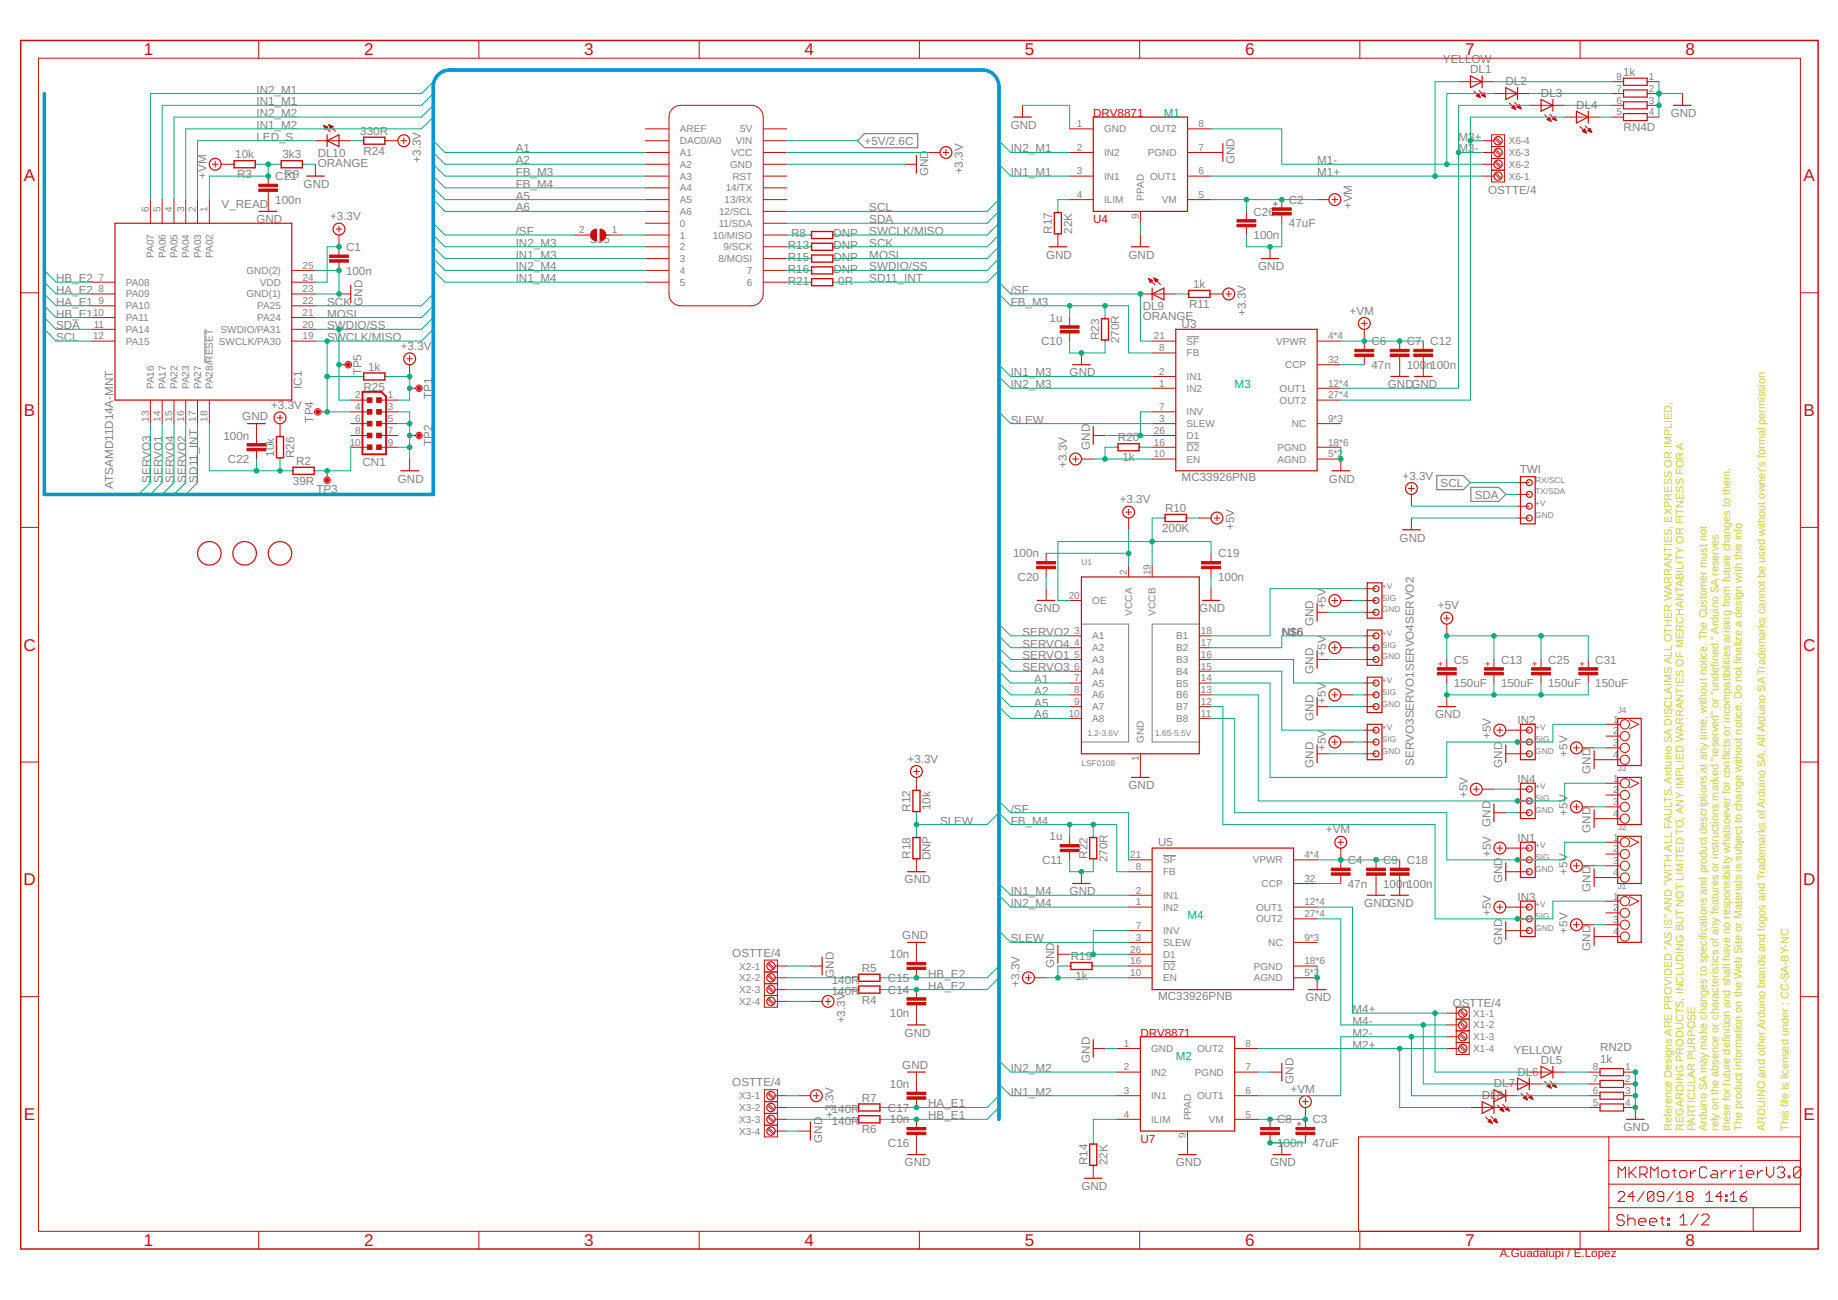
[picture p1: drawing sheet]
<svg xmlns="http://www.w3.org/2000/svg" width="420mm" height="297mm" viewBox="0 0 420 297" stroke-linecap="round" stroke-linejoin="round" font-family="sans-serif">
<defs><g id="words">
<g font-size="3.9" fill="#c90d0c">
<text x="32.9" y="12.6">1</text>
<text x="83.2" y="12.6">2</text>
<text x="133.6" y="12.6">3</text>
<text x="183.9" y="12.6">4</text>
<text x="234.3" y="12.6">5</text>
<text x="284.6" y="12.6">6</text>
<text x="335" y="12.6">7</text>
<text x="385.3" y="12.6">8</text>
<text x="5.5" y="41.5">A</text>
<text x="412.3" y="41.5">A</text>
<text x="5.5" y="95.1">B</text>
<text x="412.3" y="95.1">B</text>
<text x="5.4" y="148.7">C</text>
<text x="412.2" y="148.7">C</text>
<text x="5.4" y="202.3">D</text>
<text x="412.2" y="202.3">D</text>
<text x="5.5" y="255.9">E</text>
<text x="412.3" y="255.9">E</text>
<text x="32.9" y="284.7">1</text>
<text x="83.2" y="284.7">2</text>
<text x="133.6" y="284.7">3</text>
<text x="183.9" y="284.7">4</text>
<text x="234.3" y="284.7">5</text>
<text x="284.6" y="284.7">6</text>
<text x="335" y="284.7">7</text>
<text x="385.3" y="284.7">8</text>
</g>
<g font-size="2.7" fill="#808080">
<text x="329.9" y="14.5">YELLOW</text>
<text x="336.1" y="16.8">DL1</text>
<text x="371" y="17.3">1k</text>
<text x="58.6" y="21.4">IN2_M1</text>
<text x="344.2" y="19.5">DL2</text>
<text x="352.2" y="22.2">DL3</text>
<text x="58.6" y="26.8">IN2_M2</text>
<text x="58.6" y="29.5">IN1_M2</text>
<text x="58.6" y="24.1">IN1_M1</text>
<text x="231" y="29.5">GND</text>
<text x="360.3" y="24.9">DL4</text>
<text x="371.1" y="30">RN4D</text>
<text x="381.9" y="26.8">GND</text>
<text x="58.6" y="32.1">LED_S</text>
<text x="72.6" y="35.9">DL10</text>
<text x="82.4" y="30.8">330R</text>
<text x="83.1" y="35.4">R24</text>
<text x="117.9" y="34.8">A1</text>
<text x="197.6" y="33.1">+5V/2.6C</text>
<text x="231" y="34.8">IN2_M1</text>
<text x="333.4" y="34.8">M3-</text>
<text x="333.4" y="32.1">M3+</text>
<text x="47.2" y="40.9" transform="rotate(-90 47.2 40.9)">+VM</text>
<text x="53.8" y="36.2">10k</text>
<text x="54.2" y="40.8">R3</text>
<text x="62.9" y="41.2">C21</text>
<text x="64.5" y="36.2">3k3</text>
<text x="65" y="40.8">R9</text>
<text x="72.6" y="38.2">ORANGE</text>
<text x="96.2" y="37.2" transform="rotate(-90 96.2 37.2)">+3.3V</text>
<text x="117.9" y="40.2">FB_M3</text>
<text x="117.9" y="37.5">A2</text>
<text x="212.2" y="40.2" transform="rotate(-90 212.2 40.2)">GND</text>
<text x="220.1" y="39.9" transform="rotate(-90 220.1 39.9)">+3.3V</text>
<text x="231" y="40.2">IN1_M1</text>
<text x="282.2" y="37.5" transform="rotate(-90 282.2 37.5)">GND</text>
<text x="301.1" y="40.2">M1+</text>
<text x="301.1" y="37.5">M1-</text>
<text x="50.7" y="47.5">V_READ</text>
<text x="62.9" y="46.6">100n</text>
<text x="69.4" y="42.9">GND</text>
<text x="117.9" y="45.6">A5</text>
<text x="117.9" y="42.9">FB_M4</text>
<text x="294.6" y="46.6">C2</text>
<text x="309" y="47.8" transform="rotate(-90 309 47.8)">+VM</text>
<text x="340.2" y="44.3">OSTTE/4</text>
<text x="58.6" y="51">GND</text>
<text x="75.5" y="50.3">+3.3V</text>
<text x="117.9" y="48.3">A6</text>
<text x="117.9" y="53.7">/SF</text>
<text x="198.7" y="48.3">SCL</text>
<text x="198.7" y="51">SDA</text>
<text x="198.7" y="53.7">SWCLK/MISO</text>
<text x="240.5" y="53.4" transform="rotate(-90 240.5 53.4)">R17</text>
<text x="245.1" y="53.4" transform="rotate(-90 245.1 53.4)">22K</text>
<text x="286.5" y="49.3">C26</text>
<text x="294.6" y="51.9">47uF</text>
<text x="79.1" y="57.3">C1</text>
<text x="117.9" y="59.1">IN1_M3</text>
<text x="117.9" y="56.4">IN2_M3</text>
<text x="134.9" y="55.6">SJ5</text>
<text x="180.1" y="56.9">R13</text>
<text x="180.1" y="59.6">R15</text>
<text x="180.8" y="54.2">R8</text>
<text x="190.5" y="54.2">DNP</text>
<text x="190.5" y="56.9">DNP</text>
<text x="190.5" y="59.6">DNP</text>
<text x="198.7" y="59.1">MOSI</text>
<text x="198.7" y="56.4">SCK</text>
<text x="239.1" y="59.1">GND</text>
<text x="258" y="59.1">GND</text>
<text x="286.5" y="54.6">100n</text>
<text x="12.8" y="64.5">HB_E2</text>
<text x="79.1" y="62.7">100n</text>
<text x="117.9" y="64.5">IN1_M4</text>
<text x="117.9" y="61.8">IN2_M4</text>
<text x="180.1" y="65">R21</text>
<text x="180.1" y="62.3">R16</text>
<text x="190.5" y="62.3">DNP</text>
<text x="191.6" y="65">0R</text>
<text x="198.7" y="61.8">SWDIO/SS</text>
<text x="198.7" y="64.5">SD11_INT</text>
<text x="272.7" y="65.8">1k</text>
<text x="287.6" y="61.8">GND</text>
<text x="12.8" y="67.2">HA_E2</text>
<text x="12.8" y="69.9">HA_E1</text>
<text x="74.8" y="69.9">SCK</text>
<text x="82.9" y="69.9" transform="rotate(-90 82.9 69.9)">GND</text>
<text x="231" y="69.9">FB_M3</text>
<text x="231" y="67.2">/SF</text>
<text x="261.2" y="70.9">DL9</text>
<text x="271.8" y="70.4">R11</text>
<text x="308.5" y="71.9">+VM</text>
<text x="12.8" y="77.9">SCL</text>
<text x="12.8" y="75.2">SDA</text>
<text x="12.8" y="72.6">HB_E1</text>
<text x="74.8" y="72.6">MOSI</text>
<text x="74.8" y="77.9">SWCLK/MISO</text>
<text x="74.8" y="75.2">SWDIO/SS</text>
<text x="239.9" y="73.5">1u</text>
<text x="251.3" y="77.7" transform="rotate(-90 251.3 77.7)">R23</text>
<text x="261.2" y="73.2">ORANGE</text>
<text x="270.1" y="74.8">U3</text>
<text x="284.8" y="72.2" transform="rotate(-90 284.8 72.2)">+3.3V</text>
<text x="91.6" y="80">+3.3V</text>
<text x="238" y="78.9">C10</text>
<text x="255.8" y="78.4" transform="rotate(-90 255.8 78.4)">270R</text>
<text x="313.5" y="78.9">C6</text>
<text x="321.6" y="78.9">C7</text>
<text x="327" y="78.9">C12</text>
<text x="69" y="88.8" transform="rotate(-90 69 88.8)">IC1</text>
<text x="82.6" y="85.8" transform="rotate(-90 82.6 85.8)">TP5</text>
<text x="83.1" y="89.3">R25</text>
<text x="84.1" y="84.7">1k</text>
<text x="231" y="86">IN1_M3</text>
<text x="231" y="88.7">IN2_M3</text>
<text x="244.5" y="86">GND</text>
<text x="313.5" y="84.3">47n</text>
<text x="317.3" y="88.7">GNDGND</text>
<text x="321.6" y="84.3">100</text>
<text x="326" y="84.3">n100n</text>
<text x="55.4" y="96">GND</text>
<text x="62" y="93.4">+3.3V</text>
<text x="98.8" y="91.2" transform="rotate(-90 98.8 91.2)">TP1</text>
<text x="51.1" y="100.4">100n</text>
<text x="71.6" y="96.5" transform="rotate(-90 71.6 96.5)">TP4</text>
<text x="98.8" y="102" transform="rotate(-90 98.8 102)">TP2</text>
<text x="231" y="96.8">SLEW</text>
<text x="255.6" y="100.8">R20</text>
<text x="52.1" y="105.8">C22</text>
<text x="62.7" y="104.3" transform="rotate(-90 62.7 104.3)">10k</text>
<text x="67.2" y="104.6" transform="rotate(-90 67.2 104.6)">R26</text>
<text x="67.7" y="106.2">R2</text>
<text x="82.9" y="106.4">CN1</text>
<text x="243.8" y="106.9" transform="rotate(-90 243.8 106.9)">+3.3V</text>
<text x="249.1" y="102.7" transform="rotate(-90 249.1 102.7)">GND</text>
<text x="256.6" y="105.4">1k</text>
<text x="25.9" y="111.7" transform="rotate(-90 25.9 111.7)">ATSAMD11D14A-MNT</text>
<text x="34.4" y="110.3" transform="rotate(-90 34.4 110.3)">SERVO3</text>
<text x="37.1" y="110.3" transform="rotate(-90 37.1 110.3)">SERVO1</text>
<text x="39.8" y="110.3" transform="rotate(-90 39.8 110.3)">SERVO4</text>
<text x="42.5" y="110.3" transform="rotate(-90 42.5 110.3)">SERVO2</text>
<text x="45.2" y="110.3" transform="rotate(-90 45.2 110.3)">SD11_INT</text>
<text x="67" y="110.8">39R</text>
<text x="72.3" y="112.7">TP3</text>
<text x="91" y="110.3">GND</text>
<text x="270.1" y="109.9">MC33926PNB</text>
<text x="303.8" y="110.3">GND</text>
<text x="320.6" y="109.6">+3.3V</text>
<text x="329.3" y="111.2">SCL</text>
<text x="337.1" y="113.9">SDA</text>
<text x="347.4" y="108.1">TWI</text>
<text x="256" y="115">+3.3V</text>
<text x="266.3" y="117">R10</text>
<text x="265.7" y="121.6">200K</text>
<text x="282.1" y="121.2" transform="rotate(-90 282.1 121.2)">+5V</text>
<text x="320" y="123.7">GND</text>
<text x="231.6" y="127.4">100n</text>
<text x="278.5" y="127.4">C19</text>
<text x="232.6" y="132.8">C20</text>
<text x="278.5" y="132.8">100n</text>
<text x="236.4" y="139.9">GND</text>
<text x="274.2" y="139.9">GND</text>
<text x="300.3" y="143.1" transform="rotate(-90 300.3 143.1)">GND</text>
<text x="303.1" y="139.2" transform="rotate(-90 303.1 139.2)">+5V</text>
<text x="328.7" y="139.2">+5V</text>
<text x="233.7" y="148">SERVO4</text>
<text x="233.7" y="145.3">SERVO2</text>
<text x="293" y="145.3">N$6</text>
<text x="233.7" y="150.7">SERVO1</text>
<text x="233.7" y="153.4">SERVO3</text>
<text x="300.3" y="153.9" transform="rotate(-90 300.3 153.9)">GND</text>
<text x="303.1" y="150" transform="rotate(-90 303.1 150)">+5V</text>
<text x="332.3" y="151.6">C5</text>
<text x="343.1" y="151.6">C13</text>
<text x="353.9" y="151.6">C25</text>
<text x="364.7" y="151.6">C31</text>
<text x="236.4" y="161.5">A5</text>
<text x="236.4" y="156.1">A1</text>
<text x="236.4" y="158.8">A2</text>
<text x="303.1" y="160.8" transform="rotate(-90 303.1 160.8)">+5V</text>
<text x="332.3" y="157">150uF</text>
<text x="343.1" y="157">150uF</text>
<text x="353.9" y="157">150uF</text>
<text x="364.7" y="157">150uF</text>
<text x="236.4" y="164.2">A6</text>
<text x="300.3" y="164.7" transform="rotate(-90 300.3 164.7)">GND</text>
<text x="328" y="164.2">GND</text>
<text x="346.9" y="165.5">IN2</text>
<text x="303.1" y="171.6" transform="rotate(-90 303.1 171.6)">+5V</text>
<text x="340.8" y="168.9" transform="rotate(-90 340.8 168.9)">+5V</text>
<text x="358.3" y="172.9" transform="rotate(-90 358.3 172.9)">+5V</text>
<text x="207.5" y="174.3">+3.3V</text>
<text x="300.3" y="175.5" transform="rotate(-90 300.3 175.5)">GND</text>
<text x="323.2" y="174.9" transform="rotate(-90 323.2 174.9)">SERVO3SERVO1SERVO4SERVO2</text>
<text x="343.4" y="175.5" transform="rotate(-90 343.4 175.5)">GND</text>
<text x="346.9" y="179">I</text>
<text x="347.6" y="179">N4</text>
<text x="363.6" y="176.8" transform="rotate(-90 363.6 176.8)">GND</text>
<text x="208.1" y="185.4" transform="rotate(-90 208.1 185.4)">R12</text>
<text x="212.7" y="185.1" transform="rotate(-90 212.7 185.1)">10k</text>
<text x="231" y="185.7">/SF</text>
<text x="258" y="180.3">GND</text>
<text x="335.4" y="182.3" transform="rotate(-90 335.4 182.3)">+5V</text>
<text x="214.9" y="188.4">SLEW</text>
<text x="231" y="188.4">FB_M4</text>
<text x="303.1" y="190.4">+VM</text>
<text x="340.7" y="188.9" transform="rotate(-90 340.7 188.9)">GND</text>
<text x="358.3" y="186.4" transform="rotate(-90 358.3 186.4)">+5V</text>
<text x="363.6" y="190.3" transform="rotate(-90 363.6 190.3)">GND</text>
<text x="208.1" y="196.2" transform="rotate(-90 208.1 196.2)">R18</text>
<text x="212.7" y="196.6" transform="rotate(-90 212.7 196.6)">DNP</text>
<text x="238.2" y="197.4">C11</text>
<text x="239.9" y="192">1u</text>
<text x="248.6" y="196.2" transform="rotate(-90 248.6 196.2)">R22</text>
<text x="253.1" y="197" transform="rotate(-90 253.1 197)">270R</text>
<text x="264.7" y="193.4">U5</text>
<text x="308.1" y="197.4">C4</text>
<text x="316.2" y="197.4">C9</text>
<text x="321.6" y="197.4">C18</text>
<text x="340.8" y="195.8" transform="rotate(-90 340.8 195.8)">+5V</text>
<text x="346.9" y="192.4">IN1</text>
<text x="206.8" y="201.9">GND</text>
<text x="308.1" y="202.8">47n</text>
<text x="316.2" y="202.8">100</text>
<text x="320.6" y="202.8">n100n</text>
<text x="343.4" y="201.9" transform="rotate(-90 343.4 201.9)">GND</text>
<text x="358.3" y="199.8" transform="rotate(-90 358.3 199.8)">+5V</text>
<text x="363.6" y="203.8" transform="rotate(-90 363.6 203.8)">GND</text>
<text x="231" y="204.6">IN1_M4</text>
<text x="231" y="207.3">IN2_M4</text>
<text x="244.5" y="204.6">GND</text>
<text x="311.9" y="207.3">GNDGND</text>
<text x="340.8" y="209.3" transform="rotate(-90 340.8 209.3)">+5V</text>
<text x="346.9" y="205.9">IN3</text>
<text x="206.3" y="214.5">GND</text>
<text x="231" y="215.3">SLEW</text>
<text x="343.4" y="215.9" transform="rotate(-90 343.4 215.9)">GND</text>
<text x="358.3" y="213.3" transform="rotate(-90 358.3 213.3)">+5V</text>
<text x="167.4" y="218.6">OSTTE/4</text>
<text x="203.4" y="219">10n</text>
<text x="241" y="221.3" transform="rotate(-90 241 221.3)">GND</text>
<text x="244.8" y="219.4">R19</text>
<text x="363.6" y="217.2" transform="rotate(-90 363.6 217.2)">GND</text>
<text x="190.1" y="227.5">140R</text>
<text x="190.1" y="224.8">140R</text>
<text x="190.6" y="223.4" transform="rotate(-90 190.6 223.4)">GND</text>
<text x="197" y="222.1">R5</text>
<text x="203" y="227.1">C14</text>
<text x="203" y="224.4">C15</text>
<text x="212.2" y="223.4">HB_E2</text>
<text x="212.2" y="226.1">HA_E2</text>
<text x="233.1" y="225.4" transform="rotate(-90 233.1 225.4)">+3.3V</text>
<text x="245.8" y="224">1k</text>
<text x="193.2" y="233.8" transform="rotate(-90 193.2 233.8)">+3.3V</text>
<text x="197" y="229.3">R4</text>
<text x="203.4" y="232.4">10n</text>
<text x="264.7" y="228.4">MC33926PNB</text>
<text x="298.4" y="228.8">GND</text>
<text x="309.2" y="231.5">M4+</text>
<text x="332.1" y="230.2">OS</text>
<text x="335.9" y="230.2">TTE/4</text>
<text x="206.8" y="236.9">GND</text>
<text x="309.2" y="234.2">M4-</text>
<text x="309.2" y="236.9">M2-</text>
<text x="309.2" y="239.6">M2+</text>
<text x="206.3" y="244.2">GND</text>
<text x="231" y="245">IN2_M2</text>
<text x="249.1" y="242.8" transform="rotate(-90 249.1 242.8)">GND</text>
<text x="346" y="240.8">YELLOW</text>
<text x="346.9" y="245.8">DL6</text>
<text x="352.2" y="243.1">DL5</text>
<text x="365.8" y="242.8">1k</text>
<text x="365.8" y="240.1">RN2D</text>
<text x="167.4" y="248.2">OSTTE/4</text>
<text x="197" y="251.7">R7</text>
<text x="203.4" y="248.6">10n</text>
<text x="231" y="250.4">IN1_M2</text>
<text x="295" y="249.7">+VM</text>
<text x="295.7" y="247.7" transform="rotate(-90 295.7 247.7)">GND</text>
<text x="338.8" y="251.2">DL8</text>
<text x="341.5" y="248.5">DL7</text>
<text x="190.1" y="257.1">140R</text>
<text x="190.1" y="254.4">140R</text>
<text x="190.5" y="255.4" transform="rotate(-90 190.5 255.4)">+3</text>
<text x="190.5" y="252.3" transform="rotate(-90 190.5 252.3)">.3V</text>
<text x="203" y="254">C17</text>
<text x="203.4" y="256.7">10n</text>
<text x="212.2" y="255.7">HB_E1</text>
<text x="212.2" y="253.1">HA_E1</text>
<text x="291.9" y="256.7">C8</text>
<text x="300" y="256.7">C3</text>
<text x="187.9" y="261.1" transform="rotate(-90 187.9 261.1)">GND</text>
<text x="197" y="259">R6</text>
<text x="203" y="262.1">C16</text>
<text x="291.9" y="262.1">1</text>
<text x="293.4" y="262.1">00n</text>
<text x="300" y="262.1">47uF</text>
<text x="371.1" y="258.4">GND</text>
<text x="206.8" y="266.5">GND</text>
<text x="248.6" y="266.3" transform="rotate(-90 248.6 266.3)">R14</text>
<text x="253.1" y="266.2" transform="rotate(-90 253.1 266.2)">22K</text>
<text x="268.8" y="266.5">GND</text>
<text x="290.3" y="266.5">GND</text>
<text x="247.2" y="271.9">GND</text>
</g>
<g font-size="2.7" fill="#c90d0c">
<text x="249.9" y="26.8">DRV8871</text>
<text x="249.9" y="51">U4</text>
<text x="260.7" y="236.9">DRV8871</text>
<text x="260.7" y="261.1">U7</text>
<text x="342.9" y="287.3">A.Guadalupi / E.Lopez</text>
</g>
<g font-size="2.7" fill="#0dab76">
<text x="266.1" y="26.8">M1</text>
<text x="282.2" y="88.7">M3</text>
<text x="271.5" y="209.9">M4</text>
<text x="268.8" y="242.3">M2</text>
</g>
<g font-size="2.5" fill="#c8c832">
<text x="382.2" y="258.4" transform="rotate(-90 382.2 258.4)">Reference Designs ARE PROVIDED &quot;AS IS&quot; AND &quot;WITH ALL FAULTS. Arduino SA DISCLAIMS ALL OTHER WARRANTIES, EXPRESS OR IMPLIED,</text>
<text x="384.9" y="258.4" transform="rotate(-90 384.9 258.4)">REGARDING PRODUCTS, INCLUDING BUT NOT LIMITED TO, ANY IMPLIED WARRANTIES OF MERCHANTABILITY OR FITNESS FOR A</text>
<text x="387.5" y="258.4" transform="rotate(-90 387.5 258.4)">PARTICULAR PURPOSE</text>
<text x="390.2" y="258.4" transform="rotate(-90 390.2 258.4)">Arduino SA may make changes to specifications and product descriptions at any time, without notice. The Customer must not</text>
<text x="392.9" y="258.4" transform="rotate(-90 392.9 258.4)">rely on the absence or characteristics of any features or instructions marked &quot;reserved&quot; or &quot;undefined.&quot; Arduino SA reserves</text>
<text x="395.5" y="258.4" transform="rotate(-90 395.5 258.4)">these for future definition and shall have no responsibility whatsoever for conflicts or incompatibilities arising from future changes to them.</text>
<text x="398.2" y="258.4" transform="rotate(-90 398.2 258.4)">The product information on the Web Site or Materials is subject to change without notice. Do not finalize a design with this info</text>
<text x="403.5" y="258.4" transform="rotate(-90 403.5 258.4)">ARDUINO and other Arduino brands and logos and Trademarks of Arduino SA. All Arduino SA Trademarks cannot be used without owner's formal permission</text>
<text x="408.9" y="258.4" transform="rotate(-90 408.9 258.4)">This file is licensed under : CC-SA-BY-NC</text>
</g>
<g font-size="2.3" fill="#808080">
<text x="369.5" y="18.3">8</text>
<text x="369.5" y="21">7</text>
<text x="369.5" y="23.7">6</text>
<text x="376.9" y="18.3">1</text>
<text x="376.9" y="21">2</text>
<text x="376.9" y="23.7">3</text>
<text x="246.2" y="29.1">1</text>
<text x="273.9" y="29.1">8</text>
<text x="369.5" y="26.4">5</text>
<text x="376.9" y="26.4">4</text>
<text x="155.4" y="35.6">A1</text>
<text x="155.4" y="33">DAC0/A0</text>
<text x="155.4" y="30.3">AREF</text>
<text x="167.2" y="35.6">VCC</text>
<text x="168.2" y="32.9">VIN</text>
<text x="169.2" y="30.3">5V</text>
<text x="246.2" y="34.5">2</text>
<text x="252.4" y="30.3">GND</text>
<text x="252.4" y="35.6">IN2</text>
<text x="262.4" y="35.6">PGND</text>
<text x="262.9" y="30.3">OUT2</text>
<text x="273.9" y="34.5">7</text>
<text x="344.9" y="35.6">X6-3</text>
<text x="344.9" y="33">X6-4</text>
<text x="155.4" y="41">A3</text>
<text x="155.4" y="38.3">A2</text>
<text x="166.9" y="38.3">GND</text>
<text x="167.4" y="41">RST</text>
<text x="246.2" y="39.9">3</text>
<text x="252.4" y="41">IN1</text>
<text x="262.9" y="41">OUT1</text>
<text x="273.9" y="39.9">6</text>
<text x="344.9" y="41">X6-1</text>
<text x="344.9" y="38.3">X6-2</text>
<text x="155.4" y="46.4">A5</text>
<text x="155.4" y="43.7">A4</text>
<text x="165.6" y="46.4">13/RX</text>
<text x="165.9" y="43.7">14/TX</text>
<text x="246.2" y="45.2">4</text>
<text x="252.4" y="46.4">ILIM</text>
<text x="261.5" y="45.8" transform="rotate(-90 261.5 45.8)">PPAD</text>
<text x="265.6" y="46.4">VM</text>
<text x="273.9" y="45.2">5</text>
<text x="34" y="48.5" transform="rotate(-90 34 48.5)">6</text>
<text x="36.7" y="48.5" transform="rotate(-90 36.7 48.5)">5</text>
<text x="39.4" y="48.5" transform="rotate(-90 39.4 48.5)">4</text>
<text x="42.1" y="48.5" transform="rotate(-90 42.1 48.5)">3</text>
<text x="44.8" y="48.5" transform="rotate(-90 44.8 48.5)">2</text>
<text x="47.5" y="48.5" transform="rotate(-90 47.5 48.5)">1</text>
<text x="132.4" y="53.3">2</text>
<text x="139.8" y="53.3">1</text>
<text x="155.4" y="49.1">A6</text>
<text x="155.4" y="51.8">0</text>
<text x="164.3" y="51.8">11/SDA</text>
<text x="164.4" y="49.1">12/SCL</text>
<text x="260.3" y="50" transform="rotate(-90 260.3 50)">9</text>
<text x="35.2" y="58.9" transform="rotate(-90 35.2 58.9)">PA07</text>
<text x="37.9" y="58.9" transform="rotate(-90 37.9 58.9)">PA06</text>
<text x="40.6" y="58.9" transform="rotate(-90 40.6 58.9)">PA05</text>
<text x="43.3" y="58.9" transform="rotate(-90 43.3 58.9)">PA04</text>
<text x="46" y="58.9" transform="rotate(-90 46 58.9)">PA03</text>
<text x="48.6" y="58.9" transform="rotate(-90 48.6 58.9)">PA02</text>
<text x="155.4" y="54.5">1</text>
<text x="155.4" y="57.2">2</text>
<text x="155.4" y="59.9">3</text>
<text x="163" y="54.5">10/MISO</text>
<text x="164.2" y="59.9">8/MOSI</text>
<text x="165.4" y="57.2">9/SCK</text>
<text x="22.5" y="64.1">7</text>
<text x="28.8" y="65.3">PA08</text>
<text x="56.4" y="62.6">GND(2)</text>
<text x="59.4" y="65.3">VDD</text>
<text x="69.2" y="61.4">25</text>
<text x="69.2" y="64.1">24</text>
<text x="155.4" y="62.6">4</text>
<text x="155.4" y="65.3">5</text>
<text x="170.7" y="62.6">7</text>
<text x="170.7" y="65.3">6</text>
<text x="22.5" y="66.8">8</text>
<text x="22.5" y="69.5">9</text>
<text x="28.8" y="68">PA09</text>
<text x="28.8" y="70.7">PA10</text>
<text x="56.4" y="68">GND(1)</text>
<text x="58.8" y="70.7">PA25</text>
<text x="69.2" y="66.8">23</text>
<text x="69.2" y="69.5">22</text>
<text x="21.3" y="72.2">10</text>
<text x="21.3" y="77.6">12</text>
<text x="21.4" y="74.9">11</text>
<text x="28.8" y="73.4">PA11</text>
<text x="28.8" y="76.1">PA14</text>
<text x="50.4" y="76.1">SWDIO/PA31</text>
<text x="58.8" y="73.4">PA24</text>
<text x="69.2" y="72.2">21</text>
<text x="69.2" y="74.9">20</text>
<text x="69.2" y="77.6">19</text>
<text x="263.7" y="77.6">21</text>
<text x="303.6" y="77.6">4*4</text>
<text x="28.8" y="78.8">PA15</text>
<text x="50" y="78.7">SWCLK/PA30</text>
<text x="265" y="80.3">8</text>
<text x="271.2" y="81.4">FB</text>
<text x="271.2" y="78.8">SF</text>
<text x="291.8" y="78.7">VPWR</text>
<text x="303.6" y="83">32</text>
<text x="35.2" y="88.9" transform="rotate(-90 35.2 88.9)">PA16</text>
<text x="37.9" y="88.9" transform="rotate(-90 37.9 88.9)">PA17</text>
<text x="40.6" y="88.9" transform="rotate(-90 40.6 88.9)">PA22</text>
<text x="43.3" y="88.9" transform="rotate(-90 43.3 88.9)">PA23</text>
<text x="46" y="88.9" transform="rotate(-90 46 88.9)">PA27</text>
<text x="48.7" y="88.9" transform="rotate(-90 48.7 88.9)">PA28/RESET</text>
<text x="265" y="88.3">1</text>
<text x="265" y="85.6">2</text>
<text x="271.2" y="89.5">IN2</text>
<text x="271.2" y="86.8">IN1</text>
<text x="292.5" y="89.5">OUT1</text>
<text x="293.8" y="84.1">CCP</text>
<text x="303.6" y="88.3">12*4</text>
<text x="81.2" y="91">2</text>
<text x="81.2" y="93.7">4</text>
<text x="88.6" y="91">1</text>
<text x="88.6" y="93.7">3</text>
<text x="265" y="93.7">7</text>
<text x="271.2" y="94.9">INV</text>
<text x="292.5" y="92.2">OUT2</text>
<text x="303.6" y="91">27*4</text>
<text x="34" y="96.4" transform="rotate(-90 34 96.4)">13</text>
<text x="36.7" y="96.4" transform="rotate(-90 36.7 96.4)">14</text>
<text x="39.4" y="96.4" transform="rotate(-90 39.4 96.4)">15</text>
<text x="42.1" y="96.4" transform="rotate(-90 42.1 96.4)">16</text>
<text x="44.8" y="96.4" transform="rotate(-90 44.8 96.4)">17</text>
<text x="47.5" y="96.4" transform="rotate(-90 47.5 96.4)">18</text>
<text x="80" y="101.8">10</text>
<text x="81.2" y="96.4">6</text>
<text x="81.2" y="99.1">8</text>
<text x="88.6" y="96.4">5</text>
<text x="88.6" y="99.1">7</text>
<text x="88.6" y="101.8">9</text>
<text x="263.7" y="101.8">16</text>
<text x="263.7" y="99.1">26</text>
<text x="265" y="96.4">3</text>
<text x="271.2" y="97.6">SLEW</text>
<text x="271.2" y="100.3">D1</text>
<text x="295.3" y="97.6">NC</text>
<text x="303.6" y="101.8">18*6</text>
<text x="303.6" y="96.4">9*3</text>
<text x="263.7" y="104.5">10</text>
<text x="271.2" y="105.7">EN</text>
<text x="271.2" y="103">D2</text>
<text x="292" y="105.7">AGND</text>
<text x="292" y="103">PGND</text>
<text x="303.6" y="104.5">5*2</text>
<text x="257.6" y="131.4" transform="rotate(-90 257.6 131.4)">2</text>
<text x="263" y="131.4" transform="rotate(-90 263 131.4)">19</text>
<text x="244.3" y="136.8">20</text>
<text x="249.7" y="138">OE</text>
<text x="258.8" y="140.7" transform="rotate(-90 258.8 140.7)">VCCA</text>
<text x="264.2" y="140.7" transform="rotate(-90 264.2 140.7)">VCCB</text>
<text x="245.6" y="144.9">3</text>
<text x="245.6" y="147.6">4</text>
<text x="249.7" y="146.1">A1</text>
<text x="249.7" y="148.8">A2</text>
<text x="268.9" y="146.1">B1</text>
<text x="268.9" y="148.8">B2</text>
<text x="274.5" y="144.9">18</text>
<text x="274.5" y="147.6">17</text>
<text x="245.6" y="150.3">5</text>
<text x="245.6" y="153">6</text>
<text x="245.6" y="155.7">7</text>
<text x="249.7" y="151.5">A3</text>
<text x="249.7" y="154.2">A4</text>
<text x="268.9" y="151.5">B3</text>
<text x="268.9" y="154.2">B4</text>
<text x="274.5" y="150.3">16</text>
<text x="274.5" y="153">15</text>
<text x="274.5" y="155.7">14</text>
<text x="245.6" y="158.4">8</text>
<text x="245.6" y="161.1">9</text>
<text x="249.7" y="156.9">A5</text>
<text x="249.7" y="159.6">A6</text>
<text x="268.9" y="156.9">B5</text>
<text x="268.9" y="159.6">B6</text>
<text x="274.5" y="158.4">13</text>
<text x="274.5" y="161.1">12</text>
<text x="244.3" y="163.8">10</text>
<text x="249.7" y="162.3">A7</text>
<text x="249.7" y="165">A8</text>
<text x="268.9" y="162.3">B7</text>
<text x="268.9" y="165">B8</text>
<text x="274.5" y="163.8">11</text>
<text x="368.7" y="165.1">1</text>
<text x="368.7" y="167.8">2</text>
<text x="260.3" y="173.9" transform="rotate(-90 260.3 173.9)">1</text>
<text x="261.5" y="169.8" transform="rotate(-90 261.5 169.8)">GND</text>
<text x="368.7" y="170.5">3</text>
<text x="368.7" y="173.2">4</text>
<text x="368.7" y="178.6">1</text>
<text x="368.7" y="181.3">2</text>
<text x="368.7" y="184">3</text>
<text x="368.7" y="186.7">4</text>
<text x="258.4" y="196.1">21</text>
<text x="265.9" y="197.3">SF</text>
<text x="286.4" y="197.3">VPWR</text>
<text x="298.2" y="196.1">4*4</text>
<text x="368.7" y="192.1">1</text>
<text x="368.7" y="194.8">2</text>
<text x="368.7" y="197.4">3</text>
<text x="259.6" y="198.8">8</text>
<text x="265.9" y="200">FB</text>
<text x="288.4" y="202.7">CCP</text>
<text x="298.2" y="201.5">32</text>
<text x="368.7" y="200.1">4</text>
<text x="259.6" y="206.9">1</text>
<text x="259.6" y="204.2">2</text>
<text x="265.9" y="208.1">IN2</text>
<text x="265.9" y="205.4">IN1</text>
<text x="287.1" y="208.1">OUT1</text>
<text x="298.2" y="206.9">12*4</text>
<text x="298.2" y="209.6">27*4</text>
<text x="368.7" y="205.5">1</text>
<text x="368.7" y="208.2">2</text>
<text x="259.6" y="215">3</text>
<text x="259.6" y="212.3">7</text>
<text x="265.9" y="213.5">INV</text>
<text x="287.1" y="210.7">OUT2</text>
<text x="298.2" y="215">9*3</text>
<text x="368.7" y="210.9">3</text>
<text x="368.7" y="213.6">4</text>
<text x="169" y="221.5">X2-1</text>
<text x="258.4" y="220.3">16</text>
<text x="258.4" y="217.7">26</text>
<text x="265.9" y="216.1">SLEW</text>
<text x="265.9" y="221.5">D2</text>
<text x="265.9" y="218.8">D1</text>
<text x="286.6" y="221.5">PGND</text>
<text x="289.9" y="216.1">NC</text>
<text x="298.2" y="220.3">18*6</text>
<text x="169" y="224.2">X2-2</text>
<text x="169" y="226.9">X2-3</text>
<text x="258.4" y="223">10</text>
<text x="265.9" y="224.2">EN</text>
<text x="286.6" y="224.2">AGND</text>
<text x="298.2" y="223">5*2</text>
<text x="169" y="229.6">X2-4</text>
<text x="336.8" y="232.3">X1-1</text>
<text x="256.9" y="239.2">1</text>
<text x="284.7" y="239.2">8</text>
<text x="336.8" y="235">X1-2</text>
<text x="336.8" y="237.7">X1-3</text>
<text x="256.9" y="244.6">2</text>
<text x="263.2" y="240.4">GND</text>
<text x="263.2" y="245.8">IN2</text>
<text x="273.2" y="245.8">PGND</text>
<text x="273.7" y="240.4">OUT2</text>
<text x="284.7" y="244.6">7</text>
<text x="336.8" y="240.4">X1-4</text>
<text x="364.1" y="244.6">8</text>
<text x="371.5" y="244.6">1</text>
<text x="169" y="251.2">X3-1</text>
<text x="256.9" y="250">3</text>
<text x="263.2" y="251.2">IN1</text>
<text x="273.7" y="251.2">OUT1</text>
<text x="284.7" y="250">6</text>
<text x="364.1" y="247.3">7</text>
<text x="364.1" y="250">6</text>
<text x="371.5" y="247.3">2</text>
<text x="371.5" y="250">3</text>
<text x="169" y="253.9">X3-2</text>
<text x="169" y="256.5">X3-3</text>
<text x="256.9" y="255.4">4</text>
<text x="263.2" y="256.6">ILIM</text>
<text x="272.3" y="256" transform="rotate(-90 272.3 256)">PPAD</text>
<text x="276.3" y="256.5">VM</text>
<text x="284.7" y="255.4">5</text>
<text x="364.1" y="252.7">5</text>
<text x="371.5" y="252.7">4</text>
<text x="169" y="259.2">X3-4</text>
<text x="271.1" y="260.1" transform="rotate(-90 271.1 260.1)">9</text>
</g>
<g font-size="2.1" fill="#c90d0c">
<text x="291" y="47.4">+</text>
<text x="328.7" y="152.4">+</text>
<text x="339.5" y="152.4">+</text>
<text x="350.3" y="152.4">+</text>
<text x="361" y="152.4">+</text>
<text x="296.4" y="257.5">+</text>
</g>
<g font-size="1.9" fill="#808080">
<text x="350.9" y="113">TX/SDA</text>
<text x="350.9" y="110.3">RX/SCL</text>
<text x="350.9" y="118.4">GND</text>
<text x="350.9" y="115.7">+V</text>
<text x="247.2" y="129.1">U1</text>
<text x="315.9" y="137.2">SIG</text>
<text x="315.9" y="134.5">+V</text>
<text x="315.9" y="139.9">GND</text>
<text x="315.9" y="148">SIG</text>
<text x="315.9" y="145.3">+V</text>
<text x="315.9" y="150.7">GND</text>
<text x="315.9" y="161.5">GND</text>
<text x="315.9" y="158.8">SIG</text>
<text x="315.9" y="156.1">+V</text>
<text x="315.9" y="166.8">+V</text>
<text x="350.9" y="166.8">+V</text>
<text x="369.8" y="162.8">J4</text>
<text x="248.6" y="168.2">1.2-3.6V</text>
<text x="264.1" y="168.2">1.65-5.5V</text>
<text x="315.9" y="172.2">GND</text>
<text x="315.9" y="169.5">SIG</text>
<text x="350.9" y="172.2">GND</text>
<text x="350.9" y="169.5">SIG</text>
<text x="247.2" y="174.9">LSF0108</text>
<text x="369.8" y="176.3">J3</text>
<text x="350.9" y="185.7">GND</text>
<text x="350.9" y="183">SIG</text>
<text x="350.9" y="180.3">+V</text>
<text x="369.8" y="189.7">J2</text>
<text x="350.9" y="196.5">SIG</text>
<text x="350.9" y="193.8">+V</text>
<text x="350.9" y="199.2">GND</text>
<text x="369.8" y="203.2">J1</text>
<text x="350.9" y="209.9">SIG</text>
<text x="350.9" y="207.3">+V</text>
<text x="350.9" y="212.6">GND</text>
</g>
</g></defs>
<path d="M46.8 75.3v7.6M271.3 76.9h2.9M271.3 101.2h2.9M247.2 142.6h10.8v26.9h-10.8M274.2 142.6h-10.8v26.9h10.8M265.9 195.5h2.9M265.9 219.7h2.9" fill="none" stroke="#808080" stroke-width=".23"/>
<path d="M197.6 30.5h12.2v3.3h-12.2l-1.6-1.6zM328.4 108.6h6.1l1.6 1.7-1.6 1.6h-6.1zM336.2 111.4h6.4l1.6 1.6-1.6 1.6h-6.4z" fill="none" stroke="#808080" stroke-width=".28"/>
<g fill="none" stroke="#c90d0c" stroke-width=".28">
<path d="M336.1 17.3l2.7 1.4-2.7 1.3zM338.8 17.3v2.7M371.1 17.9h5.4v1.6h-5.4zM74.8 32.2l2.7-1.4v2.7zM74.8 30.8v2.7M209.5 35.5v4.1M231.7 26.8h4.1M249.9 26.8h21.6v21.5h-21.6zM279.5 32.8v4.1M344.2 20l2.7 1.4-2.7 1.3zM346.9 20v2.7M352.3 22.7l2.7 1.4-2.7 1.3z"/>
<path d="M355 22.7v2.7M360.4 25.4l2.7 1.4-2.7 1.3zM363.1 25.4v2.7M371.1 20.6h5.4v1.6h-5.4zM371.1 23.3h5.4v1.6h-5.4zM371.1 26h5.4v1.6h-5.4zM382.6 24.1h4M26.3 51h40.4v40.4h-40.4zM59.3 48.3h4M70.1 40.2h4M239.8 56.4h4M258.7 56.4h4"/>
<path d="M288.3 59.1h4M80.2 65.2v4M263.4 67.2l2.7-1.4v2.7zM263.4 65.8v2.7M268.8 75.2h32.3v32.4h-32.3zM56.6 96.8h4M245.2 83.3h4M249.9 97.5v4M317.9 86h4.1M323.3 86h4.1M91.6 107.6h4.1M304.5 107.6h4"/>
<path d="M347.6 108.9h3.3v10.8h-3.3zM237.1 137.2h4.1M247.2 131.8h27v40.4h-27zM274.8 137.2h4.1M301.1 137.9v4M312.5 133.2h3.4v8h-3.4zM320.6 121.1h4.1M301.1 148.7v4M301.1 159.4v4.1M312.5 154.7h3.4v8.1h-3.4zM312.5 144h3.4v8h-3.4zM258.7 177.6h4"/>
<path d="M301.1 170.2v4M312.5 165.5h3.4v8.1h-3.4zM328.7 161.5h4.1M344.2 170.2v4M347.6 165.5h3.3v8.1h-3.3zM347.6 179h3.3v8h-3.3zM364.4 171.6v4M369.8 177.6h5.4v10.8h-5.4zM369.8 164.1h5.4v10.8h-5.4zM207.5 199.2h4M263.4 193.8h32.3v32.3h-32.3zM341.5 183.7v4"/>
<path d="M344.2 197.1v4.1M347.6 192.4h3.3v8.1h-3.3zM364.4 185v4.1M364.4 198.5v4M369.8 191.1h5.4v10.8h-5.4zM187.9 218.7v4M207.5 215.3h4M241.8 216v4M245.2 201.9h4M312.5 204.6h4.1M317.9 204.6h4.1M344.2 210.6v4.1"/>
<path d="M347.6 205.9h3.3v8.1h-3.3zM364.4 212v4M369.8 204.6h5.4v10.7h-5.4zM207.5 234.2h4M249.9 237.6v4M260.7 236.9h21.5v21.5h-21.5zM299.1 226.1h4M185.3 256.4v4.1M207.5 245h4M293 243v4M338.8 251.7l2.7 1.3-2.7 1.4zM341.5 251.7l2.7-1.3-2.7-1.4v5.4"/>
<path d="M344.2 249v2.7M346.9 246.3l2.7 1.4-2.7 1.3zM349.6 246.3v2.7M352.3 243.6l2.7 1.4-2.7 1.3zM355 243.6v2.7M365.8 244.2h5.3v1.6h-5.3zM365.8 246.9h5.3v1.6h-5.3zM365.8 249.6h5.3v1.6h-5.3zM365.8 252.2h5.3v1.7h-5.3zM371.8 255.8h4.1M207.5 263.8h4M247.9 269.2h4"/>
<path d="M269.4 263.8h4.1M291 263.8h4"/>
<circle cx="49.2" cy="37.5" r="1.35"/>
<circle cx="92.3" cy="32.2" r="1.35"/>
<circle cx="216.2" cy="34.8" r="1.35"/>
<circle cx="342.5" cy="37.5" r=".95"/>
<circle cx="342.5" cy="34.8" r=".95"/>
<circle cx="342.5" cy="32.2" r=".95"/>
<circle cx="77.5" cy="52.3" r="1.35"/>
<circle cx="305.1" cy="45.6" r="1.35"/>
<circle cx="342.5" cy="40.2" r=".95"/>
<circle cx="280.9" cy="67.2" r="1.35"/>
<circle cx="311.9" cy="73.9" r="1.35"/>
<circle cx="64" cy="95.5" r="1.35"/>
<circle cx="93.6" cy="82" r="1.35"/>
<circle cx="245.9" cy="104.9" r="1.35"/>
<circle cx="258" cy="117" r="1.35"/>
<circle cx="278.2" cy="118.4" r="1.35"/>
<circle cx="322.6" cy="111.6" r="1.35"/>
<circle cx="349.6" cy="113" r=".68"/>
<circle cx="349.6" cy="115.7" r=".68"/>
<circle cx="349.6" cy="118.4" r=".68"/>
<circle cx="349.6" cy="110.3" r=".68"/>
<circle cx="47.9" cy="126.4" r="2.69"/>
<circle cx="55.9" cy="126.4" r="2.69"/>
<circle cx="64" cy="126.4" r="2.69"/>
<circle cx="305.1" cy="137.2" r="1.35"/>
<circle cx="314.6" cy="137.2" r=".68"/>
<circle cx="314.6" cy="139.9" r=".68"/>
<circle cx="314.6" cy="134.5" r=".68"/>
<circle cx="305.1" cy="148" r="1.35"/>
<circle cx="305.1" cy="158.8" r="1.35"/>
<circle cx="314.6" cy="145.3" r=".68"/>
<circle cx="314.6" cy="150.7" r=".68"/>
<circle cx="314.6" cy="158.8" r=".68"/>
<circle cx="314.6" cy="148" r=".68"/>
<circle cx="314.6" cy="156.1" r=".68"/>
<circle cx="330.7" cy="141.2" r="1.35"/>
<circle cx="209.5" cy="176.3" r="1.35"/>
<circle cx="305.1" cy="169.5" r="1.35"/>
<circle cx="314.6" cy="169.5" r=".68"/>
<circle cx="314.6" cy="161.5" r=".68"/>
<circle cx="314.6" cy="172.2" r=".68"/>
<circle cx="314.6" cy="166.8" r=".68"/>
<circle cx="342.9" cy="166.8" r="1.35"/>
<circle cx="349.6" cy="169.5" r=".68"/>
<circle cx="349.6" cy="166.8" r=".68"/>
<circle cx="349.6" cy="172.2" r=".68"/>
<circle cx="360.4" cy="170.9" r="1.35"/>
<circle cx="306.5" cy="192.4" r="1.35"/>
<circle cx="337.5" cy="180.3" r="1.35"/>
<circle cx="342.9" cy="193.8" r="1.35"/>
<circle cx="349.6" cy="193.8" r=".68"/>
<circle cx="349.6" cy="185.7" r=".68"/>
<circle cx="349.6" cy="196.5" r=".68"/>
<circle cx="349.6" cy="199.2" r=".68"/>
<circle cx="349.6" cy="183" r=".68"/>
<circle cx="349.6" cy="180.3" r=".68"/>
<circle cx="360.4" cy="184.4" r="1.35"/>
<circle cx="360.4" cy="197.8" r="1.35"/>
<circle cx="342.9" cy="207.3" r="1.35"/>
<circle cx="349.6" cy="207.3" r=".68"/>
<circle cx="349.6" cy="212.6" r=".68"/>
<circle cx="349.6" cy="210" r=".68"/>
<circle cx="360.4" cy="211.3" r="1.35"/>
<circle cx="176.2" cy="226.1" r=".95"/>
<circle cx="176.2" cy="228.8" r=".95"/>
<circle cx="176.2" cy="220.7" r=".95"/>
<circle cx="176.2" cy="223.4" r=".95"/>
<circle cx="189.3" cy="228.8" r="1.35"/>
<circle cx="235.1" cy="223.4" r="1.35"/>
<circle cx="334.4" cy="234.2" r=".95"/>
<circle cx="334.4" cy="239.6" r=".95"/>
<circle cx="334.4" cy="231.5" r=".95"/>
<circle cx="334.4" cy="236.9" r=".95"/>
<circle cx="176.2" cy="250.4" r=".95"/>
<circle cx="176.2" cy="253" r=".95"/>
<circle cx="176.2" cy="258.4" r=".95"/>
<circle cx="176.2" cy="255.8" r=".95"/>
<circle cx="186.6" cy="250.4" r="1.35"/>
<circle cx="298.4" cy="251.7" r="1.35"/>
</g>
<g fill="none" stroke="#c90d0c" stroke-width=".23">
<path d="M8.8 13.3h402.8v268h-402.8zM59.1 9.2v4.1M109.5 9.2v4.1M159.8 9.2v4.1M210.2 9.2v4.1M260.5 9.2v4.1M310.9 9.2v4.1M333.4 18.7h8.1M361.2 9.2v4.1M368.4 18.7h2.7M376.5 18.7h2.7M48.5 37.5h1.4"/>
<path d="M49.2 36.9v1.3M50.5 37.5h3M58.4 37.5h.2M64 37.5h.3M69.1 37.5h.3M72.1 32.2h8.1M72.1 37.5v2.7M74 28.6l1.5 1.5M74 28.7h.1M74 28.6l.9 .4M74 28.6l.4 1 .5-.6M74 28.8h.3"/>
<path d="M74.1 28.9h.5M74.1 29h.8M74.2 29.2h.6M74.3 29.3h.4M74.3 29.4h.2M74.4 29.6h.1M75.2 28.5l1.5 1.5M75.2 28.5l.9 .4M75.2 28.5l.4 .9M75.2 28.5h.1M75.2 28.7h.3M75.3 28.8h.5"/>
<path d="M75.4 28.9h.7M75.4 29h.6M75.5 29.2h.4M75.5 29.3h.2M75.6 29.4h.1M76.1 28.9l-.5 .5M82.9 32.2h.2M88 32.2h3M91.6 32.2h1.4M92.3 31.5v1.3M147.5 37.5h5.4M147.5 34.8h5.4"/>
<path d="M147.5 32.2h5.4M147.5 29.4h5.4M153.7 24.8l1.1-.6 .8-.1h16.2a2.71 2.71 0 0 1 2.7 2.7v40.4a2.75 2.75 0 0 1-2.7 2.7h-16.2a2.71 2.71 0 0 1-2.7-2.7v-40.4l.3-1.3zM174.5 37.5h5.4M174.5 34.8h5.4M174.5 32.2h5.4M174.5 29.4h5.4M206.8 37.5h2.7M212.2 34.8h2.7M215.6 34.8h1.3M216.2 34.2v1.3M233.7 24.1v2.7"/>
<path d="M244.5 34.8h5.4M244.5 29.4h5.4M271.5 34.8h8M271.5 29.4h5.3M336.9 20.8l1.5 1.5M337.5 21.9l.9 .4M337.5 21.9h.7M337.6 21.8h.6M337.7 21.6h.4M337.8 22h.5M337.9 21.5h.2M338 21.4h.1"/>
<path d="M338 21.4l-.5 .5M338 21.4l.4 .9M338.1 22.2h.2M338.1 20.7l1.5 1.5M338.3 22.3h.1M338.7 21.8h.7M338.7 21.8l.9 .4M338.7 21.8l.5-.6 .4 1M338.8 37.5h2.7M338.8 34.8h2.7M338.8 32.2h2.7M338.8 21.6h.6"/>
<path d="M338.9 21.5h.4M339 21.9h.5M339.1 21.4h.2M339.2 21.3h.1M339.3 22h.3M339.6 22.2h.1M341 30.8h2.9v10.8h-2.9zM341 38.9h2.9M341 36.2h2.9M341 33.5h2.9M341.5 21.4h8.1M341.8 39.8l1.1 1.1"/>
<path d="M341.8 37.1l1.1 1.1M341.8 34.4l1.1 1.1M341.8 31.7l1.1 1.1M342.1 39.6l1 1M342.1 36.9l1 1M342.1 34.2l1 1M342.1 31.5l1 1.1M345 23.5l1.5 1.5M345.5 24.6l.6-.5 .4 .9zM345.6 24.6h.7M345.7 24.5h.6M345.8 24.4h.4"/>
<path d="M345.9 24.8h.5M345.9 24.2h.3M346 24.1h.1M346.2 23.4l1.5 1.5M346.2 24.9h.2M346.8 24.5l.5-.6 .4 1zM346.8 24.5h.7M346.9 24.4h.6M347 24.2h.4M347.1 24.1h.3M347.1 24.6h.5M347.3 24h.1"/>
<path d="M347.4 24.8h.3M349.6 24.1h8.1M353.1 26.2l1.5 1.5M353.7 27.2h.7M353.8 27.3h.6M353.8 27.1h.5M354 27h.3M354.1 27.5h.4M354.1 26.8h.1M354.2 26.8l.4 .9-1-.4zM354.3 26.1l1.5 1.5M354.4 27.6h.1"/>
<path d="M354.8 27.2l.6-.6 .4 1zM354.9 27.1h.7M355 27.2h.6M355 27h.5M355.2 26.8h.3M355.3 27.3h.4M355.3 26.7h.1M355.6 27.5h.1M357.7 26.8h8.1M361.2 28.9l1.4 1.5M361.8 30h.7M361.9 29.8h.5"/>
<path d="M361.9 30.1h.6M362 29.7h.4M362.1 29.6h.2M362.2 30.2h.4M362.2 29.4l.4 1-.9-.4zM362.4 28.8l1.5 1.5M362.5 30.4h.1M362.9 29.9l.6-.6 .4 1zM363 29.8h.7M363.1 29.7h.5M363.2 30h.5M363.2 29.6h.4"/>
<path d="M363.3 29.4h.2M363.5 30.1h.3M363.8 30.2h.1M368.4 24.1h2.7M368.4 21.4h2.7M368.4 26.8h2.7M376.5 24.1h2.7M376.5 21.4h2.7M376.5 26.8h2.7M384.6 21.4v2.7M34.4 45.6v5.4M37.1 45.6v5.4"/>
<path d="M39.8 45.6v5.4M42.5 45.6v5.4M45.1 45.6v5.4M47.9 45.6v5.4M61.3 40.2v1.9M61.3 43.7v4.6M76.8 52.3h1.3M77.5 51.7v1.3M77.5 53.7v4.6M77.5 59.9v1.9M131.4 53.7h3.6M138.5 53.7h3.6"/>
<path d="M147.5 45.6h5.4M147.5 42.9h5.4M147.5 40.2h5.4M147.5 48.3h5.4M147.5 51h5.4M147.5 53.7h5.4M147.5 56.4h5.4M147.5 59.1h5.4M174.5 45.6h5.4M174.5 42.9h5.4M174.5 40.2h5.4M174.5 48.3h5.4"/>
<path d="M174.5 51h5.4M174.5 53.7h5.4M174.5 56.4h5.4M174.5 59.1h5.4M185.3 53.7h.2M185.3 56.4h.2M185.3 59.1h.2M190.4 53.7h.2M190.4 56.4h.2M190.4 59.1h.2M241.8 48.3v.3M241.8 53.4v3"/>
<path d="M244.5 45.6h5.4M244.5 40.2h5.4M260.7 48.3v2.7M260.7 53.7v2.7M271.5 45.6h5.3M271.5 40.2h5.3M284.9 48.3v1.9M284.9 51.8v1.9M290.3 56.4v2.7M293 45.6v1.9M293 49.1v1.9M301.1 45.6h2.7"/>
<path d="M304.5 45.6h1.3M305.1 44.9v1.4M338.8 40.2h2.7M4.7 66.9h4.1M20.9 64.5h5.4M20.9 69.9h5.4M20.9 67.2h5.4M20.9 72.6h5.4M20.9 75.2h5.4M20.9 77.9h5.4M66.7 61.8h5.4M66.7 64.5h5.4"/>
<path d="M66.7 69.9h5.4M66.7 67.2h5.4M66.7 72.6h5.4M66.7 75.2h5.4M66.7 77.9h5.4M77.5 67.2h2.7M147.5 61.8h5.4M147.5 64.5h5.4M174.5 61.8h5.4M174.5 64.5h5.4M185.3 61.8h.2M185.3 64.5h.2"/>
<path d="M190.4 61.8h.2M190.4 64.5h.2M244.5 72.6v1.8M244.5 76.1v1.8M252.6 72.6v.2M252.6 77.7v.2M260.7 67.2h8.1M262.6 63.7l1.5 1.5M262.6 63.7l.9 .4-.5 .5zM262.6 63.7h.1M262.7 63.9h.3M262.7 64h.6"/>
<path d="M262.8 64.1h.7M262.8 64.2h.5M262.9 64.4h.3M262.9 64.5h.2M263.4 77.9h5.4M263.8 63.5l1.5 1.5M263.8 63.5l.9 .4-.5 .6zM263.8 63.6h.1M263.9 63.7h.3M263.9 63.9h.6M264 64h.7M264 64.1h.5"/>
<path d="M264.1 64.2h.3M264.1 64.4h.2M271.5 67.2h.2M276.6 67.2h2.9M280.2 67.2h1.4M280.9 66.5v1.3M301.1 77.9h5.4M311.2 73.9h1.3M311.9 73.2v1.4M311.9 75.2v4.6M320 77.9v1.9M325.4 77.9v1.9"/>
<path d="M411.6 66.9h4M34.4 91.4v5.4M37.1 91.4v5.4M39.8 91.4v5.4M42.5 91.4v5.4M45.1 91.4v5.4M47.9 91.4v5.4M58.6 96.8v4.6M63.3 95.5h1.4M64 94.8v1.3M64 96.8v3M73.4 94.1h1.4"/>
<path d="M77.5 83.3h1.3M80.2 91.4h4.3M80.2 94.1h4.3M80.2 96.8h4.3M80.2 99.5h4.3M82.9 86h.2M86.6 91.4h4.4M86.6 94.1h4.4M86.6 96.8h4.4M86.6 99.5h4.4M88 86h.3M93 82h1.3"/>
<path d="M93.6 99.5h1.4M93.6 81.3v1.4M93.6 83.3v2.7M93.6 88.7h1.4M247.2 80.6v2.7M249.9 99.5h2.7M263.4 94.1h5.4M263.4 96.8h5.4M263.4 99.5h5.4M263.4 88.7h5.4M263.4 86h5.4M263.4 80.6h5.4"/>
<path d="M301.1 91.4h5.4M301.1 96.8h5.4M301.1 88.7h5.4M301.1 83.3h5.4M311.9 81.4v1.9M320 81.4v4.6M325.4 81.4v4.6M58.6 103v1.9M64 104.6v.3M66.7 107.6h.3M71.8 107.6h.3M74.8 107.6v1.3"/>
<path d="M80.2 102.2h4.3M86.6 102.2h4.4M93.6 104.9v2.7M245.2 104.9h1.3M245.9 104.2v1.4M247.2 104.9h2.7M255.3 102.2h.3M257.3 117h1.4M258 116.3v1.4M258 118.4v2.7M260.4 102.2h.3M263.4 102.2h5.4"/>
<path d="M263.4 104.9h5.4M266.1 118.4h.2M271.2 118.4h.3M274.2 118.4h2.6M277.5 118.4h1.4M278.2 117.7v1.3M301.1 104.9h5.4v2.7M301.1 102.2h5.4M322 111.6h1.3M322.6 111v1.3M322.6 113v2.7M322.6 118.4v2.7"/>
<path d="M346.9 110.3h2.7M346.9 113h2.7M346.9 115.7h2.7M346.9 118.4h2.7M4.7 120.5h4.1M239.1 126.4v1.9M239.1 129.9v1.9M239.1 134.5v2.7M244.5 137.2h2.7M258 129.1v2.7M263.4 129.1v2.7M276.8 126.4v1.9"/>
<path d="M276.8 129.9v1.9M276.8 134.5v2.7M301.1 139.9h2.7M304.5 137.2h1.3M305.1 136.5v1.4M306.5 137.2h2.7M311.9 139.9h2.7M311.9 137.2h2.7M311.9 134.5h2.7M411.6 120.5h4M244.5 150.7h2.7M244.5 148h2.7"/>
<path d="M244.5 158.8h2.7M244.5 145.3h2.7M244.5 153.4h2.7M244.5 156.1h2.7M274.2 150.7h2.6M274.2 148h2.6M274.2 158.8h2.6M274.2 145.3h2.6M274.2 153.4h2.6M274.2 156.1h2.6M301.1 150.7h2.7M304.5 148h1.3"/>
<path d="M304.5 158.8h1.3M305.1 147.3v1.4M305.1 158.1v1.3M306.5 148h2.7M306.5 158.8h2.7M311.9 150.7h2.7M311.9 148h2.7M311.9 158.8h2.7M311.9 145.3h2.7M311.9 156.1h2.7M330.1 141.2h1.3M330.7 140.6v1.3"/>
<path d="M330.7 142.6v2.7M330.7 150.7v1.9M330.7 154.2v1.9M330.7 158.8v2.7M341.5 150.7v1.9M341.5 154.2v1.9M352.3 150.7v1.9M352.3 154.2v1.9M363.1 150.7v1.9M363.1 154.2v1.9M4.7 174.1h4.1M208.8 176.3h1.4"/>
<path d="M209.5 175.6v1.4M209.5 177.6v3M244.5 161.5h2.7M244.5 164.1h2.7M260.7 172.2v5.4M274.2 161.5h2.6M274.2 164.1h2.6M301.1 172.2h2.7M301.1 161.5h2.7M304.5 169.5h1.3M305.1 168.9v1.3M306.5 169.5h2.7"/>
<path d="M311.9 172.2h2.7M311.9 161.5h2.7M311.9 169.5h2.7M311.9 166.8h2.7M337.5 179.6v1.4M342.2 166.8h1.3M342.9 166.2v1.3M344.2 172.2h5.4M344.2 166.8h5.4M346.9 169.5h2.7M359.7 170.9h1.3M360.4 170.2v1.4"/>
<path d="M361.7 170.9h2.7M364.4 173.6h6M367.1 179h3.3M367.1 165.5h3.3M367.1 168.2h3.3M367.1 170.9h3.3M372.5 177.9l2.1 1.1-2.1 1M372.5 164.4l2.1 1.1-2.1 1M411.6 174.1h4M209.5 185.4v.3M209.5 191.1v.3M209.5 196.2v3"/>
<path d="M244.5 191.1v1.9M244.5 194.6v1.9M247.2 199.2v2.7M249.9 191.1v.3M249.9 196.2v.3M258 199.2h5.4M258 196.5h5.4M295.7 196.5h5.4M305.8 192.4h1.3M306.5 191.8v1.3M306.5 193.8v4.6M306.5 200v1.9"/>
<path d="M314.6 196.5v1.9M314.6 200v4.6M320 196.5v1.9M320 200v4.6M336.8 180.3h1.3M338.8 180.3h2.7M341.5 185.7h2.7M342.2 193.8h1.3M342.9 193.1v1.4M344.2 199.2h5.4M344.2 193.8h5.4M346.9 185.7h2.7"/>
<path d="M346.9 180.3h2.7M346.9 196.5h2.7M346.9 183h2.7M359.7 197.8h1.3M359.7 184.4h1.3M360.4 183.7v1.3M360.4 197.1v1.4M361.7 197.8h2.7M361.7 184.4h2.7M364.4 187h6M367.1 192.4h3.3M367.1 195.1h3.3"/>
<path d="M367.1 197.8h3.3M367.1 181.7h3.3M367.1 184.4h3.3M372.5 191.4l2.1 1-2.1 1.1M174.7 219.4h3v10.7h-3zM209.5 215.3v4.6M241.8 218h2.7M258 218h5.4M258 207.3h5.4M258 204.6h5.4M258 215.3h5.4M258 212.6h5.4"/>
<path d="M295.7 207.3h5.4M295.7 215.3h5.4M295.7 201.9h5.4M295.7 210h5.4M342.2 207.3h1.3M342.9 206.6v1.3M344.2 207.3h5.4M344.2 212.6h5.4M346.9 210h2.7M359.7 211.3h1.3M360.4 210.6v1.4M361.7 211.3h2.7"/>
<path d="M364.4 214h6M364.4 200.5h6M367.1 205.9h3.3M367.1 208.6h3.3M367.1 211.3h3.3M372.5 204.9l2.1 1-2.1 1.1M4.7 227.7h4.1M174.7 222.1h3M174.7 224.8h3M174.7 227.5h3M175.6 220.3l1 1.1M175.6 223l1 1.1"/>
<path d="M175.6 225.7l1 1.1M175.6 228.4l1 1.1M175.8 220l1.1 1.1M175.8 222.7l1.1 1.1M175.8 225.4l1.1 1.1M175.8 228.1l1.1 1.1M177.2 220.7h2.7M177.2 226.1h2.7M177.2 223.4h2.7M177.2 228.8h2.7M185.3 220.7h2.6M185.3 228.8h2.6"/>
<path d="M188.6 228.8h1.4M189.3 228.1v1.4M196 226.1h.3M196 223.4h.3M201.1 226.1h.3M201.1 223.4h.3M209.5 221.5v1.9M209.5 226.1v1.9M209.5 229.6v4.6M234.4 223.4h1.4M235.1 222.7v1.4M236.4 223.4h2.7"/>
<path d="M244.5 220.7h.3M249.6 220.7h.3M249.9 239.6h2.7M255.3 239.6h5.4M258 220.7h5.4M258 223.4h5.4M282.2 239.6h5.4M295.7 220.7h5.4M295.7 223.4h5.4v2.7M330.7 239.6h2.7M330.7 231.5h2.7M330.7 234.2h2.7"/>
<path d="M330.7 236.9h2.7M332.9 232.9h3M332.9 230.1h3v10.8h-3zM332.9 235.5h3M332.9 238.2h3M333.7 231.1l1.1 1.1M333.7 233.8l1.1 1.1M333.7 236.5l1.1 1.1M333.7 239.2l1.1 1.1M334 230.8l1 1.1M334 233.5l1 1.1M334 236.2l1 1.1"/>
<path d="M334 238.9l1 1.1M411.6 227.7h4M174.7 251.7h3M174.7 249h3v10.8h-3zM174.7 254.4h3M174.7 257.1h3M175.6 250l1 1M175.6 252.6l1 1.1M175.6 255.3l1 1.1M175.6 258l1 1.1M175.8 249.7l1.1 1.1M175.8 252.4l1.1 1"/>
<path d="M175.8 255.1l1.1 1.1M175.8 257.8l1.1 1M177.2 258.4h2.7M177.2 255.8h2.7M177.2 253h2.7M177.2 250.4h2.7M182.6 258.4h2.7M182.6 250.4h2.7M185.9 250.4h1.4M186.6 249.7v1.3M196 255.8h.3M196 253h.3"/>
<path d="M201.1 255.8h.3M201.1 253h.3M209.5 245v4.6M209.5 251.2v1.8M209.5 255.8v1.8M209.5 259.2v4.6M255.3 255.8h5.4M255.3 245h5.4M255.3 250.4h5.4M271.5 258.4v5.4M282.2 255.8h5.4M282.2 245h5.4"/>
<path d="M282.2 250.4h5.4M290.3 245h2.7M290.3 255.8v1.8M290.3 259.2v1.9M297.7 251.7h1.4M298.4 251v1.4M298.4 253v4.6M298.4 259.2v1.9M336.1 253h8.1M338.8 250.4h8.1M339.6 255.2l1.5 1.5M340.2 256.3l.5-.5 .4 .9z"/>
<path d="M340.2 256.2h.7M340.3 256.3h.7M340.4 256.1h.4M340.5 256h.3M340.6 256.5h.4M340.6 255.8h.1M340.8 255.1l1.5 1.5M340.9 256.6h.2M341.4 256.1h.7M341.5 256.2h.7M341.6 256h.5M341.7 255.8h.3"/>
<path d="M341.8 255.7h.1M341.8 256.3h.4M341.9 255.6l.4 1-.9-.4zM342.1 256.5h.2M342.3 252.5l1.5 1.5M342.9 253.6h.7M342.9 253.5h.7M343.1 253.4h.4M343.2 253.2h.3M343.2 253.7h.5M343.3 253.1h.1M343.4 253l.4 1-.9-.4z"/>
<path d="M343.5 252.4l1.5 1.5M343.5 253.9h.2M344.1 253.4l.5-.5 .4 1zM344.1 253.5h.7M344.2 253.4h.6M344.2 247.7h8.1M344.3 253.2h.4M344.4 253.1h.3M344.5 253.6h.4M344.6 253h.1M344.8 253.7h.2M347.7 249.8l1.5 1.5"/>
<path d="M348.2 250.9l1 .4M348.2 250.9h.8M348.4 250.8h.6M348.5 250.6h.4M348.6 251h.5M348.6 250.5h.2M348.8 250.4h.1M348.8 250.4l-.6 .5M348.8 250.4l.4 .9M348.8 251.2h.3M348.9 249.7l1.5 1.5M349.1 251.3h.1"/>
<path d="M349.5 250.8h.7M349.5 250.8l.9 .4M349.6 245h8.1M349.6 250.6h.6M349.7 250.5h.4M349.8 250.9h.5M349.8 250.4h.3M350 250.3h.1M350 250.2l-.5 .6M350 250.2l.4 1M350.1 251h.2M350.4 251.2h.1"/>
<path d="M353.1 247.1l1.5 1.5M353.6 248.2l.6-.5 .4 .9zM353.7 248.2h.7M353.8 248h.5M353.9 248.3h.5M353.9 247.9h.4M354.1 247.8h.1M354.2 248.4h.3M354.3 247l1.5 1.5M354.5 248.6h.1M354.8 248.1l.6-.6 .4 1zM354.9 248h.7"/>
<path d="M355 247.9h.5M355.1 248.2h.6M355.1 247.8h.4M355.3 247.6h.1M355.4 248.3h.3M355.7 248.4h.1M363.1 253h2.7M363.1 245h2.7M363.1 247.7h2.7M363.1 250.4h2.7M367.8 259.8v21.5M371.1 253h2.7v2.8"/>
<path d="M371.1 245h2.7M371.1 247.7h2.7M371.1 250.4h2.7M411.6 259.8h-101.1v21.5M249.9 261.1v.3M249.9 266.3v2.9M293 261.1v2.7M367.8 275.9h43.8M367.8 270.6h43.8M367.8 265.2h43.8M369.9 272.6l.4-.3h.7l.4 .3v.4l-1.5 1.5h1.5M369.9 269.1v-2.5l.8 .9 .9-.9v2.5"/>
<path d="M371.3 278l-.4-.5h-.8l-.5 .5v.4l.5 .4h.8l.4 .4v.4l-.4 .4h-.8l-.5-.4M372.1 278.8l.4-.4h.9l.4 .4v1.2M372.1 277.5v2.5M372.4 266.6v2.5M372.8 267.9l1.2 1.2M373.6 273.4h-1.5l1.2-1.1v2.2M374 266.6l-1.6 1.7M374.6 279.2h1.7v-.4l-.5-.4h-.8l-.4 .4v.8l.4 .4h.8M374.9 268.3h1.2l.4-.4v-.9l-.4-.4h-1.2v2.5M375.7 268.3l.8 .8M375.9 272.3l-1.5 2.2M377.1 279.2h1.6v-.4l-.4-.4h-.8l-.4 .4v.8l.4 .4h.8"/>
<path d="M377.3 269.1v-2.5l.9 .9 .8-.9v2.5M378.1 272.6v1.5l-.4 .4h-.7l-.4-.4M378.1 272.6l-.4-.3h-.7l-.4 .3v1.5M378.1 272.6l-1.5 1.5M379.6 278.4h.8M379.8 267.9l.4-.4h.9l.4 .4v.8l-.4 .4h-.9l-.4-.4zM380 278v1.6l.4 .4M380.3 273.4h-1.1l-.4-.4v-.4l.4-.3h.7l.4 .3v1.5l-.4 .4h-.7l-.4-.4M381.2 278.4h.4v.4h-.4zM381.2 279.6h.4v.4h-.4zM382.3 267.5h.8M382.5 272.3l-1.4 2.2"/>
<path d="M382.7 267v1.7l.4 .4M383.3 274.5h1.5M383.3 273l.7-.7v2.2M384 267.9l.4-.4h.8l.4 .4v.8l-.4 .4h-.8l-.4-.4zM384 278.2l.9-.8v2.5M384 279.9h1.7M385.9 273.4l-.4 .4v.3l.4 .4h.7l.4-.4v-.3l-.4-.4M385.9 273.4l-.4-.4v-.4l.4-.3h.7l.4 .3v.4l-.4 .4M385.9 273.4h.7M386.4 267.5v1.6M387.7 267.5h-.4l-.9 .8M388.2 277.4l-1.7 2.5"/>
<path d="M389 277.8l.4-.4h.8l.5 .4v.4l-1.7 1.7h1.7M390 274.5h1.5M390 273l.7-.7v2.2M390.2 267l-.5-.4h-.8l-.4 .4v1.7l.4 .4h.8l.5-.4M391.4 267.5h.8l.4 .4v1.2h-1.2l-.4-.4 .4-.4h1.2M393.5 267.5v1.6M393.7 273.4h-1.5l1.1-1.1v2.2M394.4 274.1h.4v.4h-.4zM394.4 273h.4v.4h-.4zM394.7 267.5h-.4l-.8 .8M395.5 267.5v1.6M395.6 274.5h1.5"/>
<path d="M395.6 273l.7-.7v2.2M396.8 267.5h-.4l-.9 .8M397.6 269.1h.8M397.6 267.5h.4v1.6M397.8 273.4h1.1l.4 .4v.3l-.4 .4h-.7l-.4-.4zM398 266.2v.4M399.3 268.3h1.6v-.4l-.4-.4h-.8l-.4 .4v.8l.4 .4h.8M399.3 272.3l-.8 .3-.7 .8M400.8 275.9v5.4M401.7 267.5v1.6M403 267.5h-.4l-.9 .8M403.8 266.6v1.7l.8 .8 .9-.8v-1.7"/>
<path d="M406.3 267l.4-.4h.8l.4 .4v.5l-.4 .4M407.1 267.9h.4M407.5 267.9l.4 .4v.4l-.4 .4h-.8l-.4-.4M408.8 268.7h.4v.4h-.4zM411.7 267l-.5-.4h-.8l-.4 .4v1.7M411.7 267v1.7l-.5 .4h-.8l-.4-.4M411.7 267l-1.7 1.7M59.1 281.3v4.1M109.5 281.3v4.1M159.8 281.3v4.1M210.2 281.3v4.1M260.5 281.3v4.1"/>
<path d="M310.9 281.3v4.1M361.2 281.3v4.1"/>
<circle cx="72.6" cy="94.1" r=".74"/>
<circle cx="79.6" cy="83.3" r=".74"/>
<circle cx="95.8" cy="99.5" r=".74"/>
<circle cx="95.8" cy="88.7" r=".74"/>
<circle cx="74.8" cy="109.7" r=".74"/>
<circle cx="371.4" cy="179" r="1.06"/>
<circle cx="371.4" cy="170.9" r="1.06"/>
<circle cx="371.4" cy="168.2" r="1.06"/>
<circle cx="371.4" cy="173.6" r="1.06"/>
<circle cx="371.4" cy="165.5" r="1.06"/>
<circle cx="371.4" cy="192.4" r="1.06"/>
<circle cx="371.4" cy="197.8" r="1.06"/>
<circle cx="371.4" cy="195.1" r="1.06"/>
<circle cx="371.4" cy="187" r="1.06"/>
<circle cx="371.4" cy="181.7" r="1.06"/>
<circle cx="371.4" cy="184.4" r="1.06"/>
<circle cx="371.4" cy="208.6" r="1.06"/>
<circle cx="371.4" cy="211.3" r="1.06"/>
<circle cx="371.4" cy="205.9" r="1.06"/>
<circle cx="371.4" cy="200.5" r="1.06"/>
<circle cx="371.4" cy="214" r="1.06"/>
</g>
<g fill="#c90d0c" stroke="#c90d0c" stroke-width=".23">
<path d="M207.3 228h4.3v.5h-4.3z"/>
<path d="M207.3 229.1h4.3v.5h-4.3z"/>
<path d="M207.3 219.9h4.3v.6h-4.3z"/>
<path d="M207.3 221h4.3v.5h-4.3z"/>
<path d="M207.3 257.6h4.3v.6h-4.3z"/>
<path d="M207.3 258.7h4.3v.5h-4.3z"/>
<path d="M207.3 249.6h4.3v.5h-4.3z"/>
<path d="M207.3 250.6h4.3v.6h-4.3z"/>
<path d="M274.7 129.4h4.3v.5h-4.3z"/>
<path d="M274.7 128.3h4.3v.6h-4.3z"/>
<path d="M237 128.3h4.3v.6h-4.3z"/>
<path d="M237 129.4h4.3v.5h-4.3z"/>
<path d="M328.6 153.6h4.3v.6h-4.3z"/>
<path d="M328.6 152.6h4.3v.5h-4.3z"/>
<path d="M339.3 153.6h4.4v.6h-4.4z"/>
<path d="M339.3 152.6h4.4v.5h-4.4z"/>
<path d="M350.1 153.6h4.3v.6h-4.3z"/>
<path d="M350.1 152.6h4.3v.5h-4.3z"/>
<path d="M360.9 153.6h4.3v.6h-4.3z"/>
<path d="M360.9 152.6h4.3v.5h-4.3z"/>
<path d="M282.8 51.3h4.3v.5h-4.3z"/>
<path d="M282.8 50.2h4.3v.5h-4.3z"/>
<path d="M288.2 258.7h4.3v.5h-4.3z"/>
<path d="M288.2 257.6h4.3v.6h-4.3z"/>
<path d="M290.9 48.6h4.3v.5h-4.3z"/>
<path d="M290.9 47.5h4.3v.5h-4.3z"/>
<path d="M296.2 258.7h4.4v.5h-4.4z"/>
<path d="M296.2 257.6h4.4v.6h-4.4z"/>
<path d="M75.3 59.4h4.4v.5h-4.4z"/>
<path d="M75.3 58.3h4.4v.5h-4.4z"/>
<path d="M86.1 90.9h1.1v1h-1.1z"/>
<path d="M86.1 93.6h1.1v1h-1.1z"/>
<path d="M86.1 96.3h1.1v1h-1.1z"/>
<path d="M86.1 99h1.1v1h-1.1z"/>
<path d="M86.1 101.7h1.1v1h-1.1z"/>
<path d="M84 90.9h1v1h-1z"/>
<path d="M84 93.6h1v1h-1z"/>
<path d="M84 96.3h1v1h-1z"/>
<path d="M84 99h1v1h-1z"/>
<path d="M84 101.7h1v1h-1z"/>
<path d="M317.8 80.9h4.3v.5h-4.3z"/>
<path d="M317.8 79.8h4.3v.6h-4.3z"/>
<path d="M304.3 199.4h4.4v.6h-4.4z"/>
<path d="M304.3 198.4h4.4v.5h-4.4z"/>
<path d="M309.7 80.9h4.3v.5h-4.3z"/>
<path d="M309.7 79.8h4.3v.6h-4.3z"/>
<path d="M312.4 199.4h4.3v.6h-4.3z"/>
<path d="M312.4 198.4h4.3v.5h-4.3z"/>
<path d="M242.4 74.4h4.3v.6h-4.3z"/>
<path d="M242.4 75.5h4.3v.6h-4.3z"/>
<path d="M242.4 193h4.3v.5h-4.3z"/>
<path d="M242.4 194.1h4.3v.5h-4.3z"/>
<path d="M323.2 80.9h4.3v.5h-4.3z"/>
<path d="M323.2 79.8h4.3v.6h-4.3z"/>
<path d="M317.8 199.4h4.3v.6h-4.3z"/>
<path d="M317.8 198.4h4.3v.5h-4.3z"/>
<path d="M59.2 43.2h4.3v.5h-4.3z"/>
<path d="M59.2 42.1h4.3v.6h-4.3z"/>
<path d="M56.5 101.4h4.3v.5h-4.3z"/>
<path d="M56.5 102.4h4.3v.6h-4.3z"/>
</g>
<g fill="none" stroke="#c90d0c" stroke-width=".32">
<path d="M53.5 36.7h4.9v1.6h-4.9zM64.3 36.7h4.8v1.6h-4.8zM83.1 31.3h4.9v1.7h-4.9zM185.5 52.9h4.9v1.6h-4.9zM185.5 55.6h4.9v1.6h-4.9zM185.5 58.3h4.9v1.6h-4.9zM241 48.6h1.6v4.8h-1.6zM185.5 63.7h4.9v1.6h-4.9zM185.5 61h4.9v1.6h-4.9zM251.8 72.8h1.6v4.9h-1.6zM271.7 66.4h4.9v1.6h-4.9zM63.2 99.8h1.6v4.8h-1.6z"/>
<path d="M83.1 85.2h4.9v1.6h-4.9zM67 106.8h4.8v1.6h-4.8zM255.6 101.4h4.8v1.6h-4.8zM266.3 117.5h4.9v1.7h-4.9zM208.7 180.6h1.6v4.8h-1.6zM208.7 191.4h1.6v4.8h-1.6zM249.1 191.4h1.6v4.8h-1.6zM244.8 219.9h4.8v1.6h-4.8zM196.3 225.3h4.8v1.6h-4.8zM196.3 222.6h4.8v1.6h-4.8zM196.3 252.2h4.8v1.7h-4.8zM196.3 254.9h4.8v1.7h-4.8z"/>
<path d="M249.1 261.4h1.6v4.9h-1.6z"/>
</g>
<path d="M82.9 89.5h4.3l1.1 1.1v13.2h-5.4z" fill="none" stroke="#c90d0c" stroke-width=".44"/>
<g fill="#c90d0c" stroke="#c90d0c" stroke-width=".23">
<path d="M135.4 52.7l1-.4v2.8a1.35 1.35 0 0 1-1.3-.9 1.35 1.35 0 0 1 .3-1.5z" fill-rule="evenodd"/>
<path d="M137.2 52.3a1.35 1.35 0 0 1 1.3 1.4 1.35 1.35 0 0 1-1.3 1.4z" fill-rule="evenodd"/>
<circle cx="95.8" cy="88.7" r=".42"/>
<circle cx="95.8" cy="99.5" r=".42"/>
<circle cx="74.8" cy="109.7" r=".42"/>
<circle cx="72.6" cy="94.1" r=".42"/>
<circle cx="79.6" cy="83.3" r=".42"/>
</g>
<path d="M4.7 9.2h410.9v276.2h-410.9z" fill="none" stroke="#c90d0c" stroke-width=".34"/>
<path d="M10.1 21.4v91.6h88.9v-93.2a3.8 3.8 0 0 1 3.8-3.8h121.7a3.8 3.8 0 0 1 3.8 3.8v236" fill="none" stroke="#0696d7" stroke-width=".83"/>
<g fill="none" stroke="#0dab76" stroke-width=".23">
<path d="M99 18.7l-2.6 2.7h-62v24.2M333.4 18.7h-5.4v21.5M341.5 18.7h26.9M379.2 18.7v8.1M58.6 37.5h5.4M61.3 37.5v2.7h-13.4v5.4M69.4 37.5h2.7M72.1 32.2h-27v13.4M80.2 32.2h2.7M99 21.4l-2.6 2.7h-59.3v21.5M99 34.8l2.7 2.7h45.8M99 37.5l2.7 2.7h45.8"/>
<path d="M99 26.8l-2.6 2.6h-53.9v16.2M99 32.2l2.7 2.6h45.8M99 24.1l-2.6 2.7h-56.6v18.8M179.9 37.5h26.9M179.9 34.8h32.3M179.9 32.2h16.1M228.3 37.5l2.8 2.7h13.4M228.3 32.2l2.8 2.6h13.4M233.7 24.1h10.8v5.3M276.8 29.4h16.2v8.1h45.8M333.4 34.8h5.4M336.1 32.2h2.7"/>
<path d="M341.5 21.4h-10.8v16.1M349.6 21.4h18.8M349.6 24.1h-16.2v64.6h-26.9M357.7 24.1h10.7M357.7 26.8h-21.6v64.6h-29.6M365.8 26.8h2.6M379.2 21.4h5.4M77.5 56.4h-2.7v8.1h-2.7M99 53.7l2.7 2.7h45.8M99 59.1l2.7 2.7h45.8M99 45.6l2.7 2.7h45.8M99 56.4l2.7 2.7h45.8"/>
<path d="M99 51l2.7 2.7h29.7M99 42.9l2.7 2.7h45.8M99 40.2l2.7 2.7h45.8M142.1 53.7h5.4M179.9 56.4h5.4M179.9 59.1h5.4M179.9 53.7h5.4M228.3 53.7l-2.6 2.7h-35.1M228.3 59.1l-2.6 2.7h-35.1M228.3 45.6l-2.6 2.7h-45.8M228.3 48.3l-2.6 2.7h-45.8M228.3 56.4l-2.6 2.7h-35.1"/>
<path d="M228.3 51l-2.6 2.7h-35.1M244.5 45.6h-2.7v2.7M260.7 51v2.7M276.8 40.2h62M276.8 45.6h24.3M284.9 45.6v2.7M293 51v5.4h-8.1v-2.7M10.1 64.5l2.7 2.7h8.1M10.1 75.2l2.7 2.7h8.1M10.1 72.6l2.7 2.6h8.1M10.1 69.9l2.7 2.7h8.1M10.1 67.2l2.7 2.7h8.1"/>
<path d="M10.1 61.8l2.7 2.7h8.1M72.1 61.8h5.4v5.4h-5.4M74.8 77.9v16.2h5.4M77.5 75.2v16.2h2.7M99 75.2l-2.6 2.7h-24.3M99 72.6l-2.6 2.6h-24.3M99 69.9l-2.6 2.7h-24.3M99 67.2l-2.6 2.7h-24.3M99 61.8l2.7 2.7h45.8M179.9 61.8h5.4M179.9 64.5h5.4M228.3 64.5l2.8 2.7h29.6v10.7h2.7"/>
<path d="M228.3 67.2l2.8 2.7h26.9v10.7h5.4M228.3 61.8l-2.6 2.7h-35.1M244.5 69.9v2.7M244.5 77.9v2.7h8.1v-2.7M252.6 69.9v2.7M268.8 67.2h2.7M306.5 77.9h18.9M34.4 96.8v13.5l-2.7 2.7M37.1 96.8v13.5l-2.7 2.7M39.8 96.8v13.5l-2.7 2.7M42.5 96.8v13.5l-2.7 2.7M45.1 96.8v13.5l-2.6 2.7"/>
<path d="M47.9 96.8v10.8h18.8M74.8 86h8.1M88.3 86h5.3v5.4h-2.6M91 94.1h2.6v10.8M91 96.8h2.6M228.3 94.1l2.8 2.7h32.3M228.3 86l2.8 2.7h32.3M228.3 83.3l2.8 2.7h32.3M252.6 99.5h10.8M263.4 94.1h-2.7v5.4M306.5 83.3h5.4M58.6 104.9v2.7"/>
<path d="M64 104.9v2.7M80.2 102.2v5.4h-8.1M91 102.2h2.6M249.9 104.9h13.5M255.3 102.2h-2.7v2.7M260.7 102.2h2.7M266.1 118.4h-2.7v10.7M271.5 118.4h2.7M306.5 102.2v2.7M322.6 118.4h24.3M322.6 115.7h24.3M336.1 110.3h10.8"/>
<path d="M344.2 113h2.7M239.1 131.8v2.7M239.1 126.4h18.9M258 121.1v8M276.8 126.4v-2.7h-35v13.5h2.7M276.8 131.8v2.7M303.8 139.9h8.1M309.2 137.2h2.7M311.9 134.5h-21.6v10.8h-13.5M228.3 156.1l2.8 2.7h13.4M228.3 158.8l2.8 2.7h13.4M228.3 148l2.8 2.7h13.4"/>
<path d="M228.3 145.3l2.8 2.7h13.4M228.3 142.6l2.8 2.7h13.4M228.3 150.7l2.8 2.7h13.4M228.3 153.4l2.8 2.7h13.4M276.8 156.1h13.5v21.5h40.4v-8.1h24.3v-4h12.1M276.8 158.8h10.8v24.2h70.1v-4h9.4M276.8 153.4h16.2v13.4h18.9M276.8 150.7h18.9v5.4h16.2M303.8 150.7h8.1M309.2 158.8h2.7M309.2 148h2.7M311.9 145.3h-18.9v2.7h-16.2"/>
<path d="M330.7 150.7v-5.4h32.4v5.4M330.7 156.1v2.7h32.4v-2.7M341.5 145.3v5.4M341.5 156.1v2.7M352.3 145.3v5.4M352.3 156.1v2.7M228.3 161.5l2.8 2.6h13.4M276.8 164.1h5.4v21.6h48.5v10.8h27v-4.1h9.4M276.8 161.5h2.7v26.9h48.5v21.6h27v-4.1h12.1M303.8 161.5h8.1M303.8 172.2h8.1M309.2 169.5h2.7"/>
<path d="M364.4 170.9h2.7M209.5 188.4h16.2l2.6-2.7 2.8 2.7h24.2v10.8h2.7M209.5 185.7v5.4M228.3 183l2.8 2.7h26.9v10.8M244.5 188.4v2.7M244.5 196.5v2.7h5.4v-2.7M249.9 188.4v2.7M301.1 196.5h18.9M341.5 180.3h5.4M344.2 185.7h2.7M364.4 184.4h2.7M364.4 197.8h2.7"/>
<path d="M228.3 204.6l2.8 2.7h26.9M228.3 201.9l2.8 2.7h26.9M228.3 212.6l2.8 2.7h26.9M244.5 218h13.5M258 212.6h-8.1v5.4M301.1 210h5.4v24.2h24.2M301.1 207.3h8.1v24.2h21.5M301.1 201.9h5.4M364.4 211.3h2.7M179.9 220.7h5.4M179.9 223.4h16.1M179.9 228.8h5.4"/>
<path d="M179.9 226.1h16.1M228.3 220.7l-2.6 2.7h-24.3M228.3 223.4l-2.6 2.7h-24.3M239.1 223.4h18.9M244.5 220.7h-2.7v2.7M249.9 220.7h8.1M252.6 239.6h2.7M287.6 239.6h43.1M301.1 220.7v2.7M320 239.6v13.4h16.1M322.6 236.9v13.5h16.2M325.4 234.2v13.5h18.8"/>
<path d="M328 231.5v13.5h21.6M330.7 236.9h-24.2v13.5h-18.9M179.9 258.4h2.7M179.9 250.4h2.7M179.9 253h16.1M179.9 255.8h16.1M228.3 242.3l2.8 2.7h24.2M228.3 247.7l2.8 2.7h24.2M228.3 250.4l-2.6 2.6h-24.3M228.3 253l-2.6 2.8h-24.3M255.3 255.8h-5.4v5.3M287.6 245h2.7"/>
<path d="M287.6 255.8h10.8M344.2 253h18.9M346.9 250.4h16.2M352.3 247.7h10.8M357.7 245h5.4M373.8 245v8M290.3 261.1h8.1"/>
</g>
<g fill="#0dab76" stroke="#0dab76" stroke-width=".23">
<circle cx="330.7" cy="158.8" r=".53"/>
<circle cx="341.5" cy="158.8" r=".53"/>
<circle cx="352.3" cy="158.8" r=".53"/>
<circle cx="379.2" cy="21.4" r=".53"/>
<circle cx="379.2" cy="24.1" r=".53"/>
<circle cx="290.3" cy="261.1" r=".53"/>
<circle cx="373.8" cy="245" r=".53"/>
<circle cx="373.8" cy="247.7" r=".53"/>
<circle cx="373.8" cy="250.4" r=".53"/>
<circle cx="373.8" cy="253" r=".53"/>
<circle cx="290.3" cy="56.4" r=".53"/>
<circle cx="306.5" cy="104.9" r=".53"/>
<circle cx="301.1" cy="223.4" r=".53"/>
<circle cx="77.5" cy="61.8" r=".53"/>
<circle cx="77.5" cy="67.2" r=".53"/>
<circle cx="93.6" cy="102.2" r=".53"/>
<circle cx="93.6" cy="96.8" r=".53"/>
<circle cx="93.6" cy="99.5" r=".53"/>
<circle cx="260.7" cy="99.5" r=".53"/>
<circle cx="249.9" cy="218" r=".53"/>
<circle cx="247.2" cy="199.2" r=".53"/>
<circle cx="247.2" cy="80.6" r=".53"/>
<circle cx="328" cy="40.2" r=".53"/>
<circle cx="330.7" cy="37.5" r=".53"/>
<circle cx="333.4" cy="34.8" r=".53"/>
<circle cx="328" cy="231.5" r=".53"/>
<circle cx="325.4" cy="234.2" r=".53"/>
<circle cx="322.6" cy="236.9" r=".53"/>
<circle cx="320" cy="239.6" r=".53"/>
<circle cx="330.7" cy="145.3" r=".53"/>
<circle cx="341.5" cy="145.3" r=".53"/>
<circle cx="352.3" cy="145.3" r=".53"/>
<circle cx="74.8" cy="77.9" r=".53"/>
<circle cx="74.8" cy="86" r=".53"/>
<circle cx="74.8" cy="94.1" r=".53"/>
<circle cx="258" cy="126.4" r=".53"/>
<circle cx="77.5" cy="56.4" r=".53"/>
<circle cx="93.6" cy="86" r=".53"/>
<circle cx="93.6" cy="88.7" r=".53"/>
<circle cx="252.6" cy="104.9" r=".53"/>
<circle cx="241.8" cy="223.4" r=".53"/>
<circle cx="293" cy="45.6" r=".53"/>
<circle cx="284.9" cy="45.6" r=".53"/>
<circle cx="290.3" cy="255.8" r=".53"/>
<circle cx="298.4" cy="255.8" r=".53"/>
<circle cx="311.9" cy="77.9" r=".53"/>
<circle cx="320" cy="77.9" r=".53"/>
<circle cx="306.5" cy="196.5" r=".53"/>
<circle cx="314.6" cy="196.5" r=".53"/>
<circle cx="209.5" cy="223.4" r=".53"/>
<circle cx="209.5" cy="226.1" r=".53"/>
<circle cx="209.5" cy="255.8" r=".53"/>
<circle cx="209.5" cy="253" r=".53"/>
<circle cx="263.4" cy="123.7" r=".53"/>
<circle cx="336.1" cy="32.2" r=".53"/>
<circle cx="77.5" cy="75.2" r=".53"/>
<circle cx="77.5" cy="83.3" r=".53"/>
<circle cx="244.5" cy="69.9" r=".53"/>
<circle cx="252.6" cy="69.9" r=".53"/>
<circle cx="249.9" cy="188.4" r=".53"/>
<circle cx="244.5" cy="188.4" r=".53"/>
<circle cx="74.8" cy="107.6" r=".53"/>
<circle cx="58.6" cy="107.6" r=".53"/>
<circle cx="64" cy="107.6" r=".53"/>
<circle cx="61.3" cy="37.5" r=".53"/>
<circle cx="61.3" cy="40.2" r=".53"/>
<circle cx="260.7" cy="67.2" r=".53"/>
<circle cx="209.5" cy="188.4" r=".53"/>
<circle cx="346.9" cy="183" r=".53"/>
<circle cx="346.9" cy="210" r=".53"/>
<circle cx="346.9" cy="196.5" r=".53"/>
<circle cx="346.9" cy="169.5" r=".53"/>
</g>
<use href="#words"/>
</svg>
